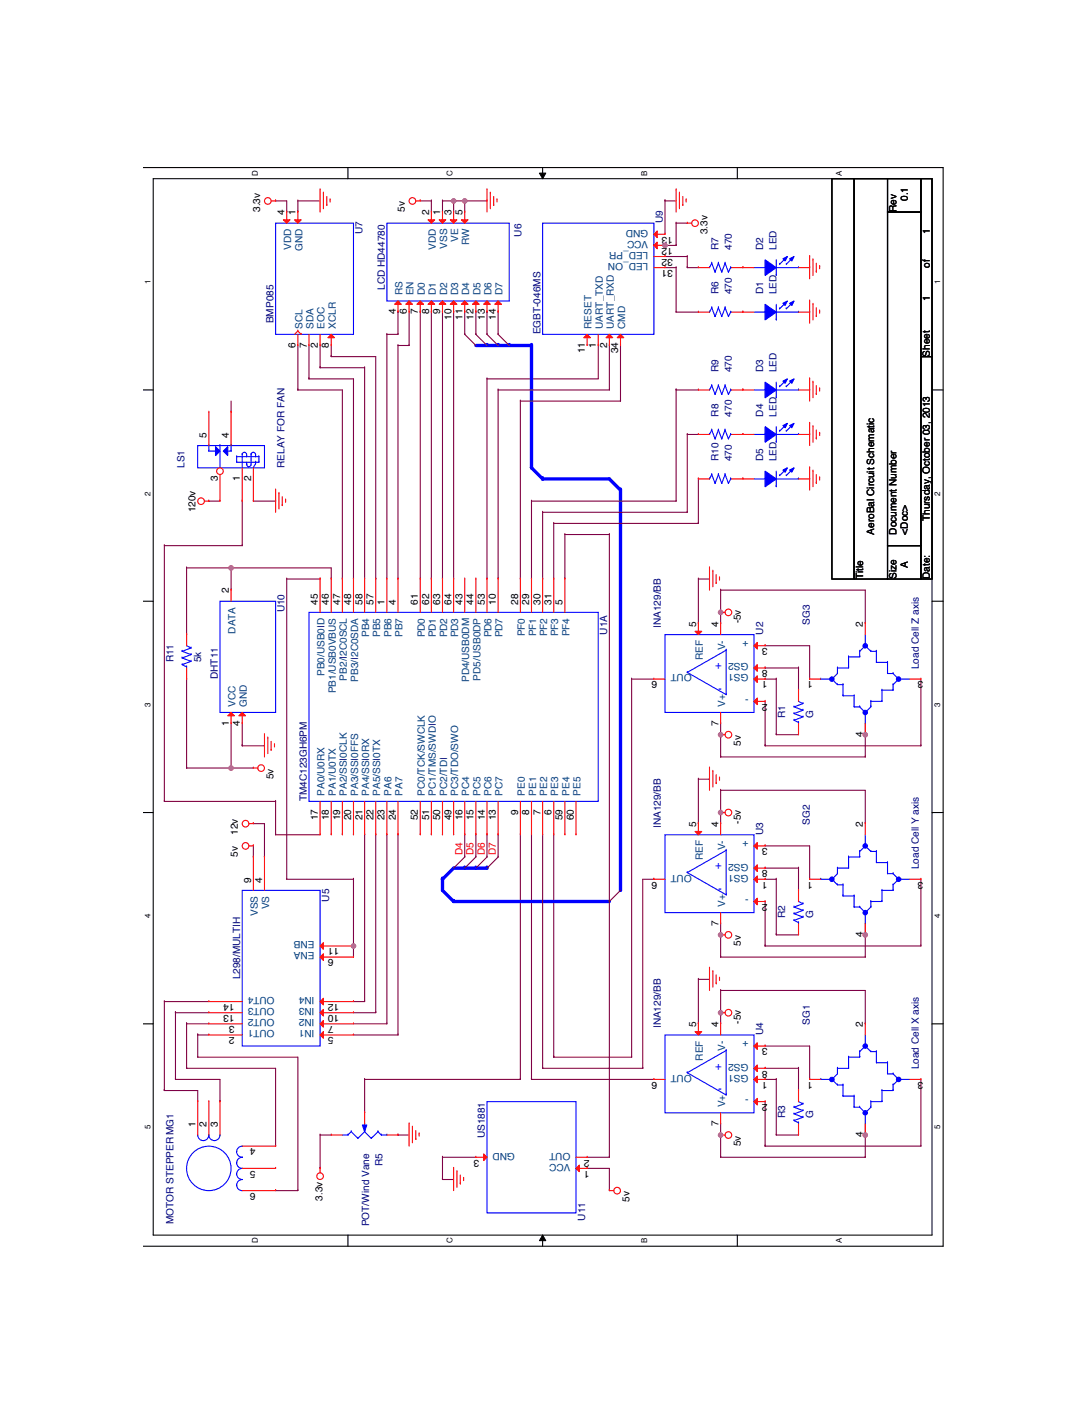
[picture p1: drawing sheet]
<svg xmlns="http://www.w3.org/2000/svg" width="216mm" height="279mm" viewBox="0 0 216 279" stroke-linecap="round" stroke-linejoin="round" font-family="sans-serif">
<defs><g id="words">
<g font-size="2.2" fill="#00f">
<text x="143.4" y="131.8" transform="rotate(-180 143.4 131.8)">+</text>
<text x="143.4" y="136.2" transform="rotate(-180 143.4 136.2)">-</text>
<text x="143.4" y="171.6" transform="rotate(-180 143.4 171.6)">+</text>
<text x="143.4" y="176" transform="rotate(-180 143.4 176)">-</text>
<text x="143.4" y="211.4" transform="rotate(-180 143.4 211.4)">+</text>
<text x="143.4" y="215.8" transform="rotate(-180 143.4 215.8)">-</text>
</g>
<g font-size="2">
<text x="180.3" y="39.9" transform="rotate(-90 180.3 39.9)">0.1</text>
<text x="51.7" y="42.1" transform="rotate(-90 51.7 42.1)">3.3v</text>
<text x="56.5" y="42.8" transform="rotate(-90 56.5 42.8)">4</text>
<text x="58.7" y="42.8" transform="rotate(-90 58.7 42.8)">1</text>
<text x="80.4" y="42.1" transform="rotate(-90 80.4 42.1)">5v</text>
<text x="85.2" y="42.8" transform="rotate(-90 85.2 42.8)">2</text>
<text x="87.4" y="42.8" transform="rotate(-90 87.4 42.8)">1</text>
<text x="89.6" y="42.8" transform="rotate(-90 89.6 42.8)">3</text>
<text x="91.9" y="42.8" transform="rotate(-90 91.9 42.8)">5</text>
<text x="133.6" y="47" transform="rotate(-180 133.6 47)">13</text>
<text x="140.5" y="46.6" transform="rotate(-90 140.5 46.6)">3.3v</text>
<text x="178.1" y="42.1" transform="rotate(-90 178.1 42.1)">Rev</text>
<text x="184.7" y="46.6" transform="rotate(-90 184.7 46.6)">1</text>
<text x="133.6" y="53.6" transform="rotate(-180 133.6 53.6)">31</text>
<text x="133.6" y="51.4" transform="rotate(-180 133.6 51.4)">32</text>
<text x="133.6" y="49.2" transform="rotate(-180 133.6 49.2)">12</text>
<text x="184.7" y="53.2" transform="rotate(-90 184.7 53.2)">of</text>
<text x="184.7" y="59.8" transform="rotate(-90 184.7 59.8)">1</text>
<text x="78.6" y="62.5" transform="rotate(-90 78.6 62.5)">4</text>
<text x="80.8" y="62.5" transform="rotate(-90 80.8 62.5)">6</text>
<text x="83" y="62.5" transform="rotate(-90 83 62.5)">7</text>
<text x="85.2" y="62.5" transform="rotate(-90 85.2 62.5)">8</text>
<text x="87.4" y="62.5" transform="rotate(-90 87.4 62.5)">9</text>
<text x="89.6" y="63.6" transform="rotate(-90 89.6 63.6)">10</text>
<text x="91.9" y="63.6" transform="rotate(-90 91.9 63.6)">11</text>
<text x="94.1" y="63.6" transform="rotate(-90 94.1 63.6)">12</text>
<text x="96.3" y="63.6" transform="rotate(-90 96.3 63.6)">13</text>
<text x="98.5" y="63.6" transform="rotate(-90 98.5 63.6)">14</text>
<text x="58.7" y="69.1" transform="rotate(-90 58.7 69.1)">6</text>
<text x="60.9" y="69.1" transform="rotate(-90 60.9 69.1)">7</text>
<text x="63.1" y="69.1" transform="rotate(-90 63.1 69.1)">2</text>
<text x="65.3" y="69.1" transform="rotate(-90 65.3 69.1)">8</text>
<text x="116.2" y="70.2" transform="rotate(-90 116.2 70.2)">11</text>
<text x="118.4" y="69.1" transform="rotate(-90 118.4 69.1)">1</text>
<text x="120.6" y="69.1" transform="rotate(-90 120.6 69.1)">2</text>
<text x="122.8" y="70.2" transform="rotate(-90 122.8 70.2)">34</text>
<text x="184.7" y="70.9" transform="rotate(-90 184.7 70.9)">Sheet</text>
<text x="41" y="87" transform="rotate(-90 41 87)">5</text>
<text x="45.4" y="87" transform="rotate(-90 45.4 87)">4</text>
<text x="43.2" y="95.6" transform="rotate(-90 43.2 95.6)">3</text>
<text x="47.7" y="95.6" transform="rotate(-90 47.7 95.6)">1</text>
<text x="49.9" y="95.6" transform="rotate(-90 49.9 95.6)">2</text>
<text x="38.9" y="101.8" transform="rotate(-90 38.9 101.8)">120v</text>
<text x="173.7" y="106.2" transform="rotate(-90 173.7 106.2)">AeroBal Circuit Schematic</text>
<text x="178.1" y="106.2" transform="rotate(-90 178.1 106.2)">Document Number</text>
<text x="180.3" y="106.2" transform="rotate(-90 180.3 106.2)">&lt;Doc&gt;</text>
<text x="184.7" y="103.6" transform="rotate(-90 184.7 103.6)">Thursday, October 03, 2013</text>
<text x="180.3" y="112.9" transform="rotate(-90 180.3 112.9)">A</text>
<text x="45.4" y="117.9" transform="rotate(-90 45.4 117.9)">2</text>
<text x="171.4" y="115.1" transform="rotate(-90 171.4 115.1)">Title</text>
<text x="178.1" y="115.1" transform="rotate(-90 178.1 115.1)">Size</text>
<text x="184.7" y="115.1" transform="rotate(-90 184.7 115.1)">Date:</text>
<text x="63.1" y="120.1" transform="rotate(-90 63.1 120.1)">45</text>
<text x="65.3" y="120.1" transform="rotate(-90 65.3 120.1)">46</text>
<text x="67.5" y="120.1" transform="rotate(-90 67.5 120.1)">47</text>
<text x="69.8" y="120.1" transform="rotate(-90 69.8 120.1)">48</text>
<text x="72" y="120.1" transform="rotate(-90 72 120.1)">58</text>
<text x="74.2" y="120.1" transform="rotate(-90 74.2 120.1)">57</text>
<text x="76.4" y="120.1" transform="rotate(-90 76.4 120.1)">1</text>
<text x="78.6" y="120.1" transform="rotate(-90 78.6 120.1)">4</text>
<text x="83" y="120.1" transform="rotate(-90 83 120.1)">61</text>
<text x="85.2" y="120.1" transform="rotate(-90 85.2 120.1)">62</text>
<text x="87.4" y="120.1" transform="rotate(-90 87.4 120.1)">63</text>
<text x="89.6" y="120.1" transform="rotate(-90 89.6 120.1)">64</text>
<text x="91.9" y="120.1" transform="rotate(-90 91.9 120.1)">43</text>
<text x="94.1" y="120.1" transform="rotate(-90 94.1 120.1)">44</text>
<text x="96.3" y="120.1" transform="rotate(-90 96.3 120.1)">53</text>
<text x="98.5" y="120.1" transform="rotate(-90 98.5 120.1)">10</text>
<text x="102.9" y="120.1" transform="rotate(-90 102.9 120.1)">28</text>
<text x="105.1" y="120.1" transform="rotate(-90 105.1 120.1)">29</text>
<text x="107.3" y="120.1" transform="rotate(-90 107.3 120.1)">30</text>
<text x="109.5" y="120.1" transform="rotate(-90 109.5 120.1)">31</text>
<text x="111.7" y="120.1" transform="rotate(-90 111.7 120.1)">5</text>
<text x="138.3" y="124.6" transform="rotate(-90 138.3 124.6)">5</text>
<text x="142.7" y="124.6" transform="rotate(-90 142.7 124.6)">4</text>
<text x="147.1" y="123.9" transform="rotate(-90 147.1 123.9)">-5v</text>
<text x="171.4" y="124.6" transform="rotate(-90 171.4 124.6)">2</text>
<text x="152.4" y="128.8" transform="rotate(-180 152.4 128.8)">3</text>
<text x="130.5" y="135.4" transform="rotate(-180 130.5 135.4)">6</text>
<text x="152.4" y="135.4" transform="rotate(-180 152.4 135.4)">1</text>
<text x="152.4" y="133.2" transform="rotate(-180 152.4 133.2)">8</text>
<text x="161.5" y="135.4" transform="rotate(-180 161.5 135.4)">1</text>
<text x="183.4" y="135.4" transform="rotate(-180 183.4 135.4)">3</text>
<text x="152.4" y="139.8" transform="rotate(-180 152.4 139.8)">2</text>
<text x="45.4" y="144.2" transform="rotate(-90 45.4 144.2)">1</text>
<text x="47.7" y="144.2" transform="rotate(-90 47.7 144.2)">4</text>
<text x="142.7" y="144.2" transform="rotate(-90 142.7 144.2)">7</text>
<text x="147.1" y="148.2" transform="rotate(-90 147.1 148.2)">5v</text>
<text x="171.4" y="146.5" transform="rotate(-90 171.4 146.5)">4</text>
<text x="54.3" y="154.8" transform="rotate(-90 54.3 154.8)">5v</text>
<text x="102.9" y="161.9" transform="rotate(-90 102.9 161.9)">9</text>
<text x="105.1" y="161.9" transform="rotate(-90 105.1 161.9)">8</text>
<text x="107.3" y="161.9" transform="rotate(-90 107.3 161.9)">7</text>
<text x="109.5" y="161.9" transform="rotate(-90 109.5 161.9)">6</text>
<text x="47.3" y="165.9" transform="rotate(-90 47.3 165.9)">12v</text>
<text x="63.1" y="163" transform="rotate(-90 63.1 163)">17</text>
<text x="65.3" y="163" transform="rotate(-90 65.3 163)">18</text>
<text x="67.5" y="163" transform="rotate(-90 67.5 163)">19</text>
<text x="69.8" y="163" transform="rotate(-90 69.8 163)">20</text>
<text x="72" y="163" transform="rotate(-90 72 163)">21</text>
<text x="74.2" y="163" transform="rotate(-90 74.2 163)">22</text>
<text x="76.4" y="163" transform="rotate(-90 76.4 163)">23</text>
<text x="78.6" y="163" transform="rotate(-90 78.6 163)">24</text>
<text x="83" y="163" transform="rotate(-90 83 163)">52</text>
<text x="85.2" y="163" transform="rotate(-90 85.2 163)">51</text>
<text x="87.4" y="163" transform="rotate(-90 87.4 163)">50</text>
<text x="89.6" y="163" transform="rotate(-90 89.6 163)">49</text>
<text x="91.9" y="163" transform="rotate(-90 91.9 163)">16</text>
<text x="94.1" y="163" transform="rotate(-90 94.1 163)">15</text>
<text x="96.3" y="163" transform="rotate(-90 96.3 163)">14</text>
<text x="98.5" y="163" transform="rotate(-90 98.5 163)">13</text>
<text x="111.7" y="163" transform="rotate(-90 111.7 163)">59</text>
<text x="114" y="163" transform="rotate(-90 114 163)">60</text>
<text x="138.3" y="164.3" transform="rotate(-90 138.3 164.3)">5</text>
<text x="142.7" y="164.3" transform="rotate(-90 142.7 164.3)">4</text>
<text x="147.1" y="163.7" transform="rotate(-90 147.1 163.7)">-5v</text>
<text x="171.4" y="164.3" transform="rotate(-90 171.4 164.3)">2</text>
<text x="47.3" y="170.3" transform="rotate(-90 47.3 170.3)">5v</text>
<text x="152.4" y="173" transform="rotate(-180 152.4 173)">8</text>
<text x="152.4" y="168.5" transform="rotate(-180 152.4 168.5)">3</text>
<text x="49.9" y="175.4" transform="rotate(-90 49.9 175.4)">9</text>
<text x="52.1" y="175.4" transform="rotate(-90 52.1 175.4)">4</text>
<text x="130.5" y="175.2" transform="rotate(-180 130.5 175.2)">6</text>
<text x="152.4" y="175.2" transform="rotate(-180 152.4 175.2)">1</text>
<text x="152.4" y="179.6" transform="rotate(-180 152.4 179.6)">2</text>
<text x="161.5" y="175.2" transform="rotate(-180 161.5 175.2)">1</text>
<text x="183.4" y="175.2" transform="rotate(-180 183.4 175.2)">3</text>
<text x="142.7" y="184" transform="rotate(-90 142.7 184)">7</text>
<text x="66.2" y="190.6" transform="rotate(-180 66.2 190.6)">6</text>
<text x="67.4" y="188.4" transform="rotate(-180 67.4 188.4)">11</text>
<text x="147.1" y="188" transform="rotate(-90 147.1 188)">5v</text>
<text x="171.4" y="186.2" transform="rotate(-90 171.4 186.2)">4</text>
<text x="46.6" y="203.9" transform="rotate(-180 46.6 203.9)">3</text>
<text x="46.6" y="201.7" transform="rotate(-180 46.6 201.7)">13</text>
<text x="46.6" y="199.5" transform="rotate(-180 46.6 199.5)">14</text>
<text x="66.2" y="203.9" transform="rotate(-180 66.2 203.9)">7</text>
<text x="67.4" y="201.7" transform="rotate(-180 67.4 201.7)">10</text>
<text x="67.4" y="199.5" transform="rotate(-180 67.4 199.5)">12</text>
<text x="147.1" y="203.5" transform="rotate(-90 147.1 203.5)">-5v</text>
<text x="46.6" y="206.1" transform="rotate(-180 46.6 206.1)">2</text>
<text x="66.2" y="206.1" transform="rotate(-180 66.2 206.1)">5</text>
<text x="138.3" y="204.1" transform="rotate(-90 138.3 204.1)">5</text>
<text x="142.7" y="204.1" transform="rotate(-90 142.7 204.1)">4</text>
<text x="152.4" y="208.3" transform="rotate(-180 152.4 208.3)">3</text>
<text x="171.4" y="204.1" transform="rotate(-90 171.4 204.1)">2</text>
<text x="130.5" y="215" transform="rotate(-180 130.5 215)">6</text>
<text x="152.4" y="215" transform="rotate(-180 152.4 215)">1</text>
<text x="152.4" y="212.7" transform="rotate(-180 152.4 212.7)">8</text>
<text x="161.5" y="215" transform="rotate(-180 161.5 215)">1</text>
<text x="183.4" y="215" transform="rotate(-180 183.4 215)">3</text>
<text x="152.4" y="219.4" transform="rotate(-180 152.4 219.4)">2</text>
<text x="38.8" y="224" transform="rotate(-90 38.8 224)">1</text>
<text x="41" y="224" transform="rotate(-90 41 224)">2</text>
<text x="43.2" y="224" transform="rotate(-90 43.2 224)">3</text>
<text x="142.7" y="223.8" transform="rotate(-90 142.7 223.8)">7</text>
<text x="147.1" y="227.8" transform="rotate(-90 147.1 227.8)">5v</text>
<text x="171.4" y="226" transform="rotate(-90 171.4 226)">4</text>
<text x="50.8" y="228.2" transform="rotate(-180 50.8 228.2)">4</text>
<text x="50.8" y="232.6" transform="rotate(-180 50.8 232.6)">5</text>
<text x="95.2" y="230.4" transform="rotate(-180 95.2 230.4)">3</text>
<text x="117.1" y="232.6" transform="rotate(-180 117.1 232.6)">1</text>
<text x="117.1" y="230.4" transform="rotate(-180 117.1 230.4)">2</text>
<text x="50.8" y="237.1" transform="rotate(-180 50.8 237.1)">6</text>
<text x="64" y="238.6" transform="rotate(-90 64 238.6)">3.3v</text>
<text x="125" y="238.8" transform="rotate(-90 125 238.8)">5v</text>
</g>
<g font-size="2" fill="#000080">
<text x="72" y="46.6" transform="rotate(-90 72 46.6)">U7</text>
<text x="103.6" y="47" transform="rotate(-90 103.6 47)">U6</text>
<text x="131.7" y="44.3" transform="rotate(-90 131.7 44.3)">U9</text>
<text x="142.7" y="49.7" transform="rotate(-90 142.7 49.7)">R7</text>
<text x="145.4" y="49.7" transform="rotate(-90 145.4 49.7)">470</text>
<text x="151.6" y="49.7" transform="rotate(-90 151.6 49.7)">D2</text>
<text x="154.2" y="49.7" transform="rotate(-90 154.2 49.7)">LED</text>
<text x="76.4" y="57.6" transform="rotate(-90 76.4 57.6)">LCD HD44780</text>
<text x="142.7" y="58.5" transform="rotate(-90 142.7 58.5)">R6</text>
<text x="145.4" y="58.5" transform="rotate(-90 145.4 58.5)">470</text>
<text x="151.6" y="58.5" transform="rotate(-90 151.6 58.5)">D1</text>
<text x="154.2" y="58.5" transform="rotate(-90 154.2 58.5)">LED</text>
<text x="54.3" y="64.2" transform="rotate(-90 54.3 64.2)">BMP085</text>
<text x="107.4" y="66.4" transform="rotate(-90 107.4 66.4)">EGBT-046MS</text>
<text x="142.7" y="74" transform="rotate(-90 142.7 74)">R9</text>
<text x="145.4" y="74" transform="rotate(-90 145.4 74)">470</text>
<text x="151.6" y="74" transform="rotate(-90 151.6 74)">D3</text>
<text x="154.2" y="74" transform="rotate(-90 154.2 74)">LED</text>
<text x="142.7" y="82.8" transform="rotate(-90 142.7 82.8)">R8</text>
<text x="145.4" y="82.8" transform="rotate(-90 145.4 82.8)">470</text>
<text x="151.6" y="82.8" transform="rotate(-90 151.6 82.8)">D4</text>
<text x="154.2" y="82.8" transform="rotate(-90 154.2 82.8)">LED</text>
<text x="36.6" y="93" transform="rotate(-90 36.6 93)">LS1</text>
<text x="56.5" y="93" transform="rotate(-90 56.5 93)">RELAY FOR FAN</text>
<text x="142.7" y="91.6" transform="rotate(-90 142.7 91.6)">R10</text>
<text x="145.4" y="91.6" transform="rotate(-90 145.4 91.6)">470</text>
<text x="151.6" y="91.6" transform="rotate(-90 151.6 91.6)">D5</text>
<text x="154.2" y="91.6" transform="rotate(-90 154.2 91.6)">LED</text>
<text x="56.5" y="121.7" transform="rotate(-90 56.5 121.7)">U10</text>
<text x="131.2" y="124.8" transform="rotate(-90 131.2 124.8)">INA129/BB</text>
<text x="160.8" y="124.1" transform="rotate(-90 160.8 124.1)">SG3</text>
<text x="34.4" y="131.6" transform="rotate(-90 34.4 131.6)">R11</text>
<text x="40" y="131.6" transform="rotate(-90 40 131.6)">5k</text>
<text x="120.6" y="126.1" transform="rotate(-90 120.6 126.1)">U1A</text>
<text x="151.6" y="126.1" transform="rotate(-90 151.6 126.1)">U2</text>
<text x="43.3" y="135" transform="rotate(-90 43.3 135)">DHT11</text>
<text x="182.5" y="133" transform="rotate(-90 182.5 133)">Load Cell Z axis</text>
<text x="156" y="142.7" transform="rotate(-90 156 142.7)">R1</text>
<text x="161.5" y="142.7" transform="rotate(-90 161.5 142.7)">G</text>
<text x="61" y="159.3" transform="rotate(-90 61 159.3)">TM4C123GH6PM</text>
<text x="131.2" y="164.6" transform="rotate(-90 131.2 164.6)">INA129/BB</text>
<text x="151.6" y="165.9" transform="rotate(-90 151.6 165.9)">U3</text>
<text x="160.8" y="163.9" transform="rotate(-90 160.8 163.9)">SG2</text>
<text x="182.5" y="172.7" transform="rotate(-90 182.5 172.7)">Load Cell Y axis</text>
<text x="65.4" y="179.1" transform="rotate(-90 65.4 179.1)">U5</text>
<text x="156" y="182.5" transform="rotate(-90 156 182.5)">R2</text>
<text x="161.5" y="182.5" transform="rotate(-90 161.5 182.5)">G</text>
<text x="47.7" y="194.6" transform="rotate(-90 47.7 194.6)">L298/MULTIH</text>
<text x="160.8" y="203.7" transform="rotate(-90 160.8 203.7)">SG1</text>
<text x="131.2" y="204.3" transform="rotate(-90 131.2 204.3)">INA129/BB</text>
<text x="151.6" y="205.7" transform="rotate(-90 151.6 205.7)">U4</text>
<text x="182.5" y="212.5" transform="rotate(-90 182.5 212.5)">Load Cell X axis</text>
<text x="96.3" y="226.2" transform="rotate(-90 96.3 226.2)">US1881</text>
<text x="156" y="222.2" transform="rotate(-90 156 222.2)">R3</text>
<text x="161.5" y="222.2" transform="rotate(-90 161.5 222.2)">G</text>
<text x="76" y="231.7" transform="rotate(-90 76 231.7)">R5</text>
<text x="34.4" y="243.2" transform="rotate(-90 34.4 243.2)">MOTOR STEPPER MG1</text>
<text x="73.3" y="243.7" transform="rotate(-90 73.3 243.7)">POT/Wind Vane</text>
<text x="116.2" y="242.6" transform="rotate(-90 116.2 242.6)">U11</text>
</g>
<g font-size="2" fill="#004080">
<text x="128.8" y="47.8" transform="rotate(-180 128.8 47.8)">VCC</text>
<text x="128.8" y="45.6" transform="rotate(-180 128.8 45.6)">GND</text>
<text x="57.9" y="49.7" transform="rotate(-90 57.9 49.7)">VDD</text>
<text x="60.1" y="49.9" transform="rotate(-90 60.1 49.9)">GND</text>
<text x="86.6" y="49.7" transform="rotate(-90 86.6 49.7)">VDD</text>
<text x="88.8" y="49.5" transform="rotate(-90 88.8 49.5)">VSS</text>
<text x="91" y="48.1" transform="rotate(-90 91 48.1)">VE</text>
<text x="93.2" y="48.8" transform="rotate(-90 93.2 48.8)">RW</text>
<text x="128.8" y="52.3" transform="rotate(-180 128.8 52.3)">LED_ON</text>
<text x="128.8" y="50.1" transform="rotate(-180 128.8 50.1)">LED_PR</text>
<text x="79.9" y="58.7" transform="rotate(-90 79.9 58.7)">RS</text>
<text x="82.2" y="58.7" transform="rotate(-90 82.2 58.7)">EN</text>
<text x="84.4" y="58.7" transform="rotate(-90 84.4 58.7)">D0</text>
<text x="86.6" y="58.7" transform="rotate(-90 86.6 58.7)">D1</text>
<text x="88.8" y="58.7" transform="rotate(-90 88.8 58.7)">D2</text>
<text x="91" y="58.7" transform="rotate(-90 91 58.7)">D3</text>
<text x="93.2" y="58.7" transform="rotate(-90 93.2 58.7)">D4</text>
<text x="95.4" y="58.7" transform="rotate(-90 95.4 58.7)">D5</text>
<text x="97.6" y="58.7" transform="rotate(-90 97.6 58.7)">D6</text>
<text x="99.8" y="58.7" transform="rotate(-90 99.8 58.7)">D7</text>
<text x="60.1" y="65.3" transform="rotate(-90 60.1 65.3)">SCL</text>
<text x="62.3" y="65.3" transform="rotate(-90 62.3 65.3)">SDA</text>
<text x="64.5" y="65.3" transform="rotate(-90 64.5 65.3)">EOC</text>
<text x="66.7" y="65.3" transform="rotate(-90 66.7 65.3)">XCLR</text>
<text x="117.5" y="65.3" transform="rotate(-90 117.5 65.3)">RESET</text>
<text x="119.7" y="65.3" transform="rotate(-90 119.7 65.3)">UART_TXD</text>
<text x="121.9" y="65.3" transform="rotate(-90 121.9 65.3)">UART_RXD</text>
<text x="124.1" y="65.3" transform="rotate(-90 124.1 65.3)">CMD</text>
<text x="46.8" y="125.9" transform="rotate(-90 46.8 125.9)">DATA</text>
<text x="73.3" y="126.6" transform="rotate(-90 73.3 126.6)">PB4</text>
<text x="75.5" y="126.6" transform="rotate(-90 75.5 126.6)">PB5</text>
<text x="77.7" y="126.6" transform="rotate(-90 77.7 126.6)">PB6</text>
<text x="79.9" y="126.6" transform="rotate(-90 79.9 126.6)">PB7</text>
<text x="84.4" y="126.7" transform="rotate(-90 84.4 126.7)">PD0</text>
<text x="86.6" y="126.7" transform="rotate(-90 86.6 126.7)">PD1</text>
<text x="88.8" y="126.7" transform="rotate(-90 88.8 126.7)">PD2</text>
<text x="91" y="126.7" transform="rotate(-90 91 126.7)">PD3</text>
<text x="97.6" y="126.7" transform="rotate(-90 97.6 126.7)">PD6</text>
<text x="99.8" y="126.7" transform="rotate(-90 99.8 126.7)">PD7</text>
<text x="104.3" y="126.5" transform="rotate(-90 104.3 126.5)">PF0</text>
<text x="106.5" y="126.5" transform="rotate(-90 106.5 126.5)">PF1</text>
<text x="108.7" y="126.5" transform="rotate(-90 108.7 126.5)">PF2</text>
<text x="110.9" y="126.5" transform="rotate(-90 110.9 126.5)">PF3</text>
<text x="113.1" y="126.5" transform="rotate(-90 113.1 126.5)">PF4</text>
<text x="139.6" y="131.2" transform="rotate(-90 139.6 131.2)">REF</text>
<text x="144" y="129.2" transform="rotate(-90 144 129.2)">V-</text>
<text x="148.7" y="131.8" transform="rotate(-180 148.7 131.8)">GS2</text>
<text x="148.7" y="127.4" transform="rotate(-180 148.7 127.4)">+</text>
<text x="64.5" y="134.3" transform="rotate(-90 64.5 134.3)">PB0/USB0ID</text>
<text x="66.7" y="137.8" transform="rotate(-90 66.7 137.8)">PB1/USB0VBUS</text>
<text x="68.9" y="135.2" transform="rotate(-90 68.9 135.2)">PB2/I2C0SCL</text>
<text x="71.1" y="135.5" transform="rotate(-90 71.1 135.5)">PB3/I2C0SDA</text>
<text x="93.2" y="135.6" transform="rotate(-90 93.2 135.6)">PD4/USB0DM</text>
<text x="95.4" y="135.2" transform="rotate(-90 95.4 135.2)">PD5/USB0DP</text>
<text x="137.4" y="134" transform="rotate(-180 137.4 134)">OUT</text>
<text x="148.7" y="134" transform="rotate(-180 148.7 134)">GS1</text>
<text x="46.8" y="140.5" transform="rotate(-90 46.8 140.5)">VCC</text>
<text x="49" y="140.5" transform="rotate(-90 49 140.5)">GND</text>
<text x="144" y="140.5" transform="rotate(-90 144 140.5)">V+</text>
<text x="148.7" y="138.4" transform="rotate(-180 148.7 138.4)">-</text>
<text x="64.5" y="158.2" transform="rotate(-90 64.5 158.2)">PA0/U0RX</text>
<text x="66.7" y="158.2" transform="rotate(-90 66.7 158.2)">PA1/U0TX</text>
<text x="68.9" y="158.2" transform="rotate(-90 68.9 158.2)">PA2/SSI0CLK</text>
<text x="71.1" y="158.2" transform="rotate(-90 71.1 158.2)">PA3/SSI0FFS</text>
<text x="73.3" y="158.2" transform="rotate(-90 73.3 158.2)">PA4/SSI0RX</text>
<text x="75.5" y="158.2" transform="rotate(-90 75.5 158.2)">PA5/SSI0TX</text>
<text x="77.7" y="158.2" transform="rotate(-90 77.7 158.2)">PA6</text>
<text x="79.9" y="158.2" transform="rotate(-90 79.9 158.2)">PA7</text>
<text x="84.4" y="158.2" transform="rotate(-90 84.4 158.2)">PC0/TCK/SWCLK</text>
<text x="86.6" y="158.2" transform="rotate(-90 86.6 158.2)">PC1/TMS/SWDIO</text>
<text x="88.8" y="158.2" transform="rotate(-90 88.8 158.2)">PC2/TDI</text>
<text x="91" y="158.2" transform="rotate(-90 91 158.2)">PC3/TDO/SWO</text>
<text x="93.2" y="158.2" transform="rotate(-90 93.2 158.2)">PC4</text>
<text x="95.4" y="158.2" transform="rotate(-90 95.4 158.2)">PC5</text>
<text x="97.6" y="158.2" transform="rotate(-90 97.6 158.2)">PC6</text>
<text x="99.8" y="158.2" transform="rotate(-90 99.8 158.2)">PC7</text>
<text x="104.3" y="158.2" transform="rotate(-90 104.3 158.2)">PE0</text>
<text x="106.5" y="158.2" transform="rotate(-90 106.5 158.2)">PE1</text>
<text x="108.7" y="158.2" transform="rotate(-90 108.7 158.2)">PE2</text>
<text x="110.9" y="158.2" transform="rotate(-90 110.9 158.2)">PE3</text>
<text x="113.1" y="158.2" transform="rotate(-90 113.1 158.2)">PE4</text>
<text x="115.3" y="158.2" transform="rotate(-90 115.3 158.2)">PE5</text>
<text x="148.7" y="167.2" transform="rotate(-180 148.7 167.2)">+</text>
<text x="137.4" y="173.8" transform="rotate(-180 137.4 173.8)">OUT</text>
<text x="139.6" y="171" transform="rotate(-90 139.6 171)">REF</text>
<text x="144" y="169" transform="rotate(-90 144 169)">V-</text>
<text x="148.7" y="173.8" transform="rotate(-180 148.7 173.8)">GS1</text>
<text x="148.7" y="171.6" transform="rotate(-180 148.7 171.6)">GS2</text>
<text x="148.7" y="178.2" transform="rotate(-180 148.7 178.2)">-</text>
<text x="51.2" y="182" transform="rotate(-90 51.2 182)">VSS</text>
<text x="53.4" y="180.7" transform="rotate(-90 53.4 180.7)">VS</text>
<text x="144" y="180.3" transform="rotate(-90 144 180.3)">V+</text>
<text x="62.5" y="189.3" transform="rotate(-180 62.5 189.3)">ENA</text>
<text x="62.5" y="187.1" transform="rotate(-180 62.5 187.1)">ENB</text>
<text x="54.5" y="202.5" transform="rotate(-180 54.5 202.5)">OUT2</text>
<text x="54.5" y="200.3" transform="rotate(-180 54.5 200.3)">OUT3</text>
<text x="54.5" y="198.1" transform="rotate(-180 54.5 198.1)">OUT4</text>
<text x="62.5" y="202.5" transform="rotate(-180 62.5 202.5)">IN2</text>
<text x="62.5" y="200.3" transform="rotate(-180 62.5 200.3)">IN3</text>
<text x="62.5" y="198.1" transform="rotate(-180 62.5 198.1)">IN4</text>
<text x="54.5" y="204.7" transform="rotate(-180 54.5 204.7)">OUT1</text>
<text x="62.5" y="204.7" transform="rotate(-180 62.5 204.7)">IN1</text>
<text x="144" y="208.8" transform="rotate(-90 144 208.8)">V-</text>
<text x="148.7" y="207" transform="rotate(-180 148.7 207)">+</text>
<text x="137.4" y="213.6" transform="rotate(-180 137.4 213.6)">OUT</text>
<text x="139.6" y="210.8" transform="rotate(-90 139.6 210.8)">REF</text>
<text x="148.7" y="213.6" transform="rotate(-180 148.7 213.6)">GS1</text>
<text x="148.7" y="211.4" transform="rotate(-180 148.7 211.4)">GS2</text>
<text x="144" y="220" transform="rotate(-90 144 220)">V+</text>
<text x="148.7" y="218" transform="rotate(-180 148.7 218)">-</text>
<text x="102.3" y="229.1" transform="rotate(-180 102.3 229.1)">GND</text>
<text x="113.3" y="231.3" transform="rotate(-180 113.3 231.3)">VCC</text>
<text x="113.3" y="229.1" transform="rotate(-180 113.3 229.1)">OUT</text>
</g>
<g font-size="2" fill="#f00">
<text x="91.9" y="169.9" transform="rotate(-90 91.9 169.9)">D4</text>
<text x="94.1" y="169.9" transform="rotate(-90 94.1 169.9)">D5</text>
<text x="96.3" y="169.9" transform="rotate(-90 96.3 169.9)">D6</text>
<text x="98.5" y="169.9" transform="rotate(-90 98.5 169.9)">D7</text>
</g>
<g font-size="1.6">
<text x="51.2" y="35" transform="rotate(-90 51.2 35)">D</text>
<text x="89.9" y="35" transform="rotate(-90 89.9 35)">C</text>
<text x="128.5" y="35" transform="rotate(-90 128.5 35)">B</text>
<text x="167.2" y="35" transform="rotate(-90 167.2 35)">A</text>
<text x="29.9" y="56.5" transform="rotate(-90 29.9 56.5)">1</text>
<text x="186.8" y="56.5" transform="rotate(-90 186.8 56.5)">1</text>
<text x="29.9" y="98.5" transform="rotate(-90 29.9 98.5)">2</text>
<text x="186.8" y="98.5" transform="rotate(-90 186.8 98.5)">2</text>
<text x="29.9" y="140.5" transform="rotate(-90 29.9 140.5)">3</text>
<text x="186.8" y="140.5" transform="rotate(-90 186.8 140.5)">3</text>
<text x="29.9" y="182.5" transform="rotate(-90 29.9 182.5)">4</text>
<text x="186.8" y="182.5" transform="rotate(-90 186.8 182.5)">4</text>
<text x="29.9" y="224.4" transform="rotate(-90 29.9 224.4)">5</text>
<text x="186.8" y="224.4" transform="rotate(-90 186.8 224.4)">5</text>
<text x="51.2" y="247.1" transform="rotate(-90 51.2 247.1)">D</text>
<text x="89.9" y="247.1" transform="rotate(-90 89.9 247.1)">C</text>
<text x="128.5" y="247.1" transform="rotate(-90 128.5 247.1)">B</text>
<text x="167.2" y="247.1" transform="rotate(-90 167.2 247.1)">A</text>
</g>
</g></defs>
<path d="M28.5 33.3h158.8v214.3h-158.8M30.4 35.5h154.7v209.9h-154.7z" fill="none" stroke="#000" stroke-width=".22"/>
<g fill="#fff">
<path d="M28.5 223.6h1.7v.8h-1.7z"/>
<path d="M185.3 223.6h1.8v.8h-1.8z"/>
</g>
<path d="M28.5 203.5h1.9M185.1 203.5h2.2" fill="none" stroke="#000" stroke-width=".22"/>
<g fill="#fff">
<path d="M28.5 181.6h1.7v.9h-1.7z"/>
<path d="M185.3 181.6h1.8v.9h-1.8z"/>
</g>
<path d="M28.5 161.5h1.9M185.1 161.5h2.2" fill="none" stroke="#000" stroke-width=".22"/>
<g fill="#fff">
<path d="M28.5 139.6h1.7v.9h-1.7z"/>
<path d="M185.3 139.6h1.8v.9h-1.8z"/>
</g>
<path d="M28.5 119.5h1.9M185.1 119.5h2.2" fill="none" stroke="#000" stroke-width=".22"/>
<g fill="#fff">
<path d="M28.5 97.6h1.7v.9h-1.7z"/>
<path d="M185.3 97.6h1.8v.9h-1.8z"/>
</g>
<path d="M28.5 77.5h1.9M185.1 77.5h2.2" fill="none" stroke="#000" stroke-width=".22"/>
<g fill="#fff">
<path d="M28.5 55.6h1.7v.9h-1.7z"/>
<path d="M185.3 55.6h1.8v.9h-1.8z"/>
<path d="M49.8 246h1.7v1.1h-1.7z"/>
<path d="M49.8 33.8h1.7v1.2h-1.7z"/>
<path d="M88.4 246h1.8v1.1h-1.8z"/>
<path d="M88.4 33.8h1.8v1.2h-1.8z"/>
</g>
<path d="M69.1 33.3v2.2M69.1 245.4v2.2" fill="none" stroke="#000" stroke-width=".22"/>
<g fill="#fff">
<path d="M127.1 246h1.8v1.1h-1.8z"/>
<path d="M127.1 33.9h1.8v1.1h-1.8z"/>
</g>
<path d="M107.8 33.3v2.2M107.8 245.4v2.2" fill="none" stroke="#000" stroke-width=".22"/>
<path d="M107.1 34.4h1.3l-.6 1.1zM107.8 245.4l.6 1.1h-1.3z" fill="#000"/>
<path d="M107.1 34.4h1.3l-.6 1.1zM107.8 245.4l.6 1.1h-1.3z" fill="none" stroke="#000" stroke-width=".2"/>
<g fill="#fff">
<path d="M165.8 246h1.7v1.1h-1.7z"/>
<path d="M165.8 33.9h1.7v1.1h-1.7z"/>
</g>
<path d="M146.4 33.3v2.2M146.4 245.4v2.2" fill="none" stroke="#000" stroke-width=".22"/>
<path d="M138.7 115.1v8.8M125.5 135h.1M125.5 135v75.1M125.5 135h4.4M138.7 123.9h.1M171.9 146h.1M171.9 143.8v2.2M110 165.9v44.2M110 210.1h.1M110 210.1h15.5M125.5 210.1h.1" fill="none" stroke="#800040" stroke-width=".22"/>
<circle cx="171.9" cy="146" r=".44" fill="#f0f"/>
<circle cx="171.9" cy="146" r=".44" fill="none" stroke="#f0f" stroke-width=".22"/>
<path d="M143.1 150.4h.1M143.1 146h.1M143.1 150.4h28.8M143.1 143.8v2.2" fill="none" stroke="#800040" stroke-width=".22"/>
<circle cx="143.1" cy="146" r=".44" fill="#f0f"/>
<circle cx="143.1" cy="146" r=".44" fill="none" stroke="#f0f" stroke-width=".22"/>
<path d="M138.7 115.1h.1M138.7 115.1h2.2M143.1 117.3v4.4M143.1 121.7h.1M171.9 150.4h.1M171.9 146v4.4" fill="none" stroke="#800040" stroke-width=".22"/>
<circle cx="143.1" cy="121.7" r=".44" fill="#f0f"/>
<circle cx="143.1" cy="121.7" r=".44" fill="none" stroke="#f0f" stroke-width=".22"/>
<g fill="none" stroke="#800040" stroke-width=".22">
<path d="M143.1 117.3h.1M143.1 117.3h28.8v6.6M152 128.3h.1M152 128.3h8.8v6.7M152 139.4v8.8M160.8 135h.1M171.9 123.9h.1M182.9 135v13.2M138.7 154.8v8.9M152 148.2h.1M152 148.2h30.9M182.9 148.2h.1"/>
<path d="M138.7 163.7h.1M171.9 185.8h.1M171.9 183.6v2.2M107.8 212.3h.1M107.8 212.3h19.9"/>
</g>
<circle cx="171.9" cy="185.8" r=".44" fill="#f0f"/>
<circle cx="171.9" cy="185.8" r=".44" fill="none" stroke="#f0f" stroke-width=".22"/>
<path d="M143.1 190.2h.1M143.1 185.8h.1M143.1 190.2h28.8M143.1 183.6v2.2" fill="none" stroke="#800040" stroke-width=".22"/>
<circle cx="143.1" cy="185.8" r=".44" fill="#f0f"/>
<circle cx="143.1" cy="185.8" r=".44" fill="none" stroke="#f0f" stroke-width=".22"/>
<path d="M138.7 154.8h.1M138.7 154.8h2.2M143.1 157v4.5M143.1 161.5h.1M171.9 190.2h.1M171.9 185.8v4.4" fill="none" stroke="#800040" stroke-width=".22"/>
<circle cx="143.1" cy="161.5" r=".44" fill="#f0f"/>
<circle cx="143.1" cy="161.5" r=".44" fill="none" stroke="#f0f" stroke-width=".22"/>
<g fill="none" stroke="#800040" stroke-width=".22">
<path d="M143.1 157h.1M143.1 157h28.8v6.7M152 168.1h.1M152 168.1h8.8v6.6M152 179.1v8.9M160.8 174.7h.1M171.9 163.7h.1M182.9 174.7v13.3M138.7 194.6v8.9M152 188h.1M152 188h30.9M182.9 188h.1"/>
<path d="M105.6 214.5h.1M105.6 214.5h24.3M138.7 203.5h.1M171.9 225.6h.1M171.9 223.3v2.3"/>
</g>
<circle cx="171.9" cy="225.6" r=".44" fill="#f0f"/>
<circle cx="171.9" cy="225.6" r=".44" fill="none" stroke="#f0f" stroke-width=".22"/>
<path d="M143.1 230h.1M143.1 225.6h.1M143.1 230h28.8M143.1 223.3v2.3" fill="none" stroke="#800040" stroke-width=".22"/>
<circle cx="143.1" cy="225.6" r=".44" fill="#f0f"/>
<circle cx="143.1" cy="225.6" r=".44" fill="none" stroke="#f0f" stroke-width=".22"/>
<path d="M138.7 194.6h.1M138.7 194.6h2.2M143.1 196.8v4.4M143.1 201.2h.1M171.9 230h.1M171.9 225.6v4.4" fill="none" stroke="#800040" stroke-width=".22"/>
<circle cx="143.1" cy="201.2" r=".44" fill="#f0f"/>
<circle cx="143.1" cy="201.2" r=".44" fill="none" stroke="#f0f" stroke-width=".22"/>
<g fill="none" stroke="#800040" stroke-width=".22">
<path d="M59.2 77.5h.1M59.2 68.7v8.8M59.2 77.5h8.8v37.6M61.4 75.3h.1M61.4 75.3h8.8v39.8M61.4 68.7v6.6M63.6 73.1h.1M63.6 68.7v4.4M63.6 73.1h8.8M65.8 70.9h.1M65.8 70.9h8.8v44.2M65.8 68.7v2.2"/>
<path d="M72.4 73.1h.1M72.4 73.1v42M76.8 66.4h.1M76.8 66.4v48.7M76.8 66.4h2.2M79 66.4h.1M79 62h.1M79 68.7h.1M79 62v4.4M79 68.7v46.4M79 68.7h2.3M81.3 68.7h.1"/>
<path d="M81.3 62v6.7M83.5 62h.1M83.5 62v53.1M85.7 62v53.1M87.9 62h.1M87.9 62v53.1M90.1 62h.1M90.1 62v53.1M92.3 62h.1M92.3 62v4.4M94.5 62h.1M94.5 62v4.4"/>
<path d="M96.7 75.3h.1M96.7 62h.1M96.7 75.3h22.1M96.7 62v4.4M98.9 62h.1M98.9 62v4.4M68 115.1h.1M70.2 115.1h.1M74.6 115.1h.1M79 115.1h.1M85.7 115.1h.1M143.1 123.9h.1"/>
<path d="M143.1 121.7v2.2M152 132.7h.1M152 135h.1M152 132.7h6.6M152 135h2.2M154.2 135h.1M154.2 135v11M158.6 132.7h.1M158.6 132.7v4.5M143.1 150.4h.1M143.1 146v4.4M154.2 146h.1"/>
<path d="M154.2 146h4.4M105.6 165.9v48.6M143.1 163.7h.1M143.1 161.5v2.2M152 172.5h.1M152 174.7h.1M152 172.5h6.6M152 174.7h2.2M154.2 174.7h.1M154.2 174.7v11.1M158.6 172.5h.1M158.6 172.5v4.4"/>
<path d="M143.1 196.8h.1M143.1 190.2h.1M143.1 196.8h28.8v6.7M143.1 185.8v4.4M154.2 185.8h.1M154.2 185.8h4.4M39.3 218.9h.1M39.3 210.1h.1M39.3 216.7v2.2M39.3 210.1h19.9v26.5M54.7 212.3v15.5M105.6 214.5h.1"/>
<path d="M143.1 203.5h.1M143.1 201.2v2.3M152 207.9h.1M152 212.3h.1M152 214.5h.1M152 207.9h8.8v6.6M152 218.9v8.9M152 212.3h6.6M152 214.5h2.2M154.2 214.5h.1M154.2 214.5v11.1M158.6 212.3h.1"/>
<path d="M158.6 212.3v4.4M160.8 214.5h.1M171.9 203.5h.1M182.9 214.5v13.3M54.7 227.8h.1M54.7 236.6h.1M54.7 236.6h4.5M59.2 236.6h.1M143.1 230h.1M143.1 225.6v4.4M152 227.8h.1M152 227.8h30.9"/>
<path d="M154.2 225.6h.1M154.2 225.6h4.4M182.9 227.8h.1"/>
</g>
<path d="M94.5 68.7h2.2" fill="none" stroke="#00f" stroke-width=".66"/>
<circle cx="96.7" cy="68.7" r=".33" fill="#00f"/>
<path d="M98.9 68.7h2.2" fill="none" stroke="#00f" stroke-width=".66"/>
<circle cx="101.1" cy="68.7" r=".33" fill="#00f"/>
<path d="M96.7 68.7h2.2" fill="none" stroke="#00f" stroke-width=".66"/>
<circle cx="98.9" cy="68.7" r=".33" fill="#00f"/>
<path d="M101.1 68.7h4.5" fill="none" stroke="#00f" stroke-width=".66"/>
<circle cx="105.6" cy="68.7" r=".33" fill="#00f"/>
<path d="M105.6 68.7v24.3" fill="none" stroke="#00f" stroke-width=".66"/>
<circle cx="105.6" cy="93" r=".33" fill="#00f"/>
<path d="M107.8 95.2h13.2" fill="none" stroke="#00f" stroke-width=".66"/>
<circle cx="107.8" cy="95.2" r=".33" fill="#00f"/>
<path d="M123.2 97.4v79.5" fill="none" stroke="#00f" stroke-width=".66"/>
<circle cx="123.2" cy="176.9" r=".33" fill="#00f"/>
<g fill="none" stroke="#800040" stroke-width=".22">
<path d="M72.4 165.9h.1M72.4 165.9v33.1M74.6 165.9h.1M74.6 165.9v35.3M76.8 165.9h.1M76.8 165.9v37.6M79 165.9h.1M79 165.9v39.8M32.6 199h.1M32.6 199v17.7M32.6 199h8.9M70.2 190.2h.1"/>
<path d="M70.2 199h2.2M70.2 188v2.2M72.4 199h.1M32.6 216.7h.1M32.6 216.7h6.7M34.9 214.5h.1M34.9 201.2h.1M34.9 214.5h8.8v4.4M34.9 201.2v13.3M34.9 201.2h6.6M37.1 212.3h.1M37.1 203.5h.1"/>
<path d="M37.1 212.3h17.6M37.1 203.5v8.8M37.1 203.5h4.4M39.3 205.7h.1M39.3 205.7v4.4M39.3 205.7h2.2M43.7 218.9h.1M70.2 201.2h4.4M70.2 203.5h6.6M70.2 205.7h8.8M74.6 201.2h.1M76.8 203.5h.1"/>
<path d="M79 205.7h.1"/>
</g>
<circle cx="70.2" cy="188" r=".44" fill="#f0f"/>
<circle cx="70.2" cy="188" r=".44" fill="none" stroke="#f0f" stroke-width=".22"/>
<g fill="none" stroke="#800040" stroke-width=".22">
<path d="M54.7 39.9h.1M54.7 39.9h2.2v2.2M56.9 42.1h.1M132.1 48.8h.1M132.1 48.8h2.2M134.3 48.8h.1M134.3 44.3v4.5M50.3 168.1h.1M50.3 163.7h.1M50.3 168.1v2.2M50.3 163.7h2.2v6.6M52.5 170.3h.1"/>
<path d="M63.6 225.6h.1M63.6 232.2h.1M63.6 225.6h2.2M63.6 225.6v6.6M79 225.6h.1M79 225.6h2.3"/>
</g>
<circle cx="132.1" cy="48.8" r=".44" fill="#f0f"/>
<circle cx="132.1" cy="48.8" r=".44" fill="none" stroke="#f0f" stroke-width=".22"/>
<g fill="none" stroke="#800040" stroke-width=".22">
<path d="M83.5 39.9h.1M83.5 39.9h2.2M85.7 39.9h.1M85.7 39.9v2.2M87.9 39.9h.1M87.9 39.9h2.2M87.9 39.9v2.2M90.1 39.9h.1M132.1 39.9h.1M132.1 39.9v6.7M132.1 39.9h2.2M129.9 48.8h.1"/>
<path d="M129.9 48.8h2.2M134.3 44.3h.1M134.3 44.3h2.2"/>
</g>
<circle cx="90.1" cy="39.9" r=".44" fill="#f0f"/>
<circle cx="90.1" cy="39.9" r=".44" fill="none" stroke="#f0f" stroke-width=".22"/>
<path d="M90.1 39.9h.1M90.1 39.9v2.2M90.1 39.9h2.2M92.3 39.9h.1" fill="none" stroke="#800040" stroke-width=".22"/>
<circle cx="92.3" cy="39.9" r=".44" fill="#f0f"/>
<circle cx="92.3" cy="39.9" r=".44" fill="none" stroke="#f0f" stroke-width=".22"/>
<g fill="none" stroke="#800040" stroke-width=".22">
<path d="M59.2 39.9h.1M59.2 39.9h4.4M59.2 39.9v2.2M92.3 39.9h.1M92.3 39.9v2.2M92.3 39.9h4.4M96.7 39.9h.1M59.2 42.1h.1M132.1 53.2h.1M132.1 51h.1M132.1 53.2h2.2M132.1 51h4.4"/>
<path d="M134.3 53.2h.1M134.3 53.2v8.8M136.5 53.2h.1M136.5 51h.1M136.5 53.2h2.2M136.5 51v2.2M96.7 75.3v39.8M98.9 77.5h.1M98.9 77.5h22.1M98.9 77.5v37.6M103.4 79.7v35.4M134.3 62h.1"/>
<path d="M134.3 77.5h.1M134.3 62h4.4M134.3 77.5v22.1M134.3 77.5h4.4M105.6 99.6h.1M105.6 99.6h28.7M105.6 99.6v15.5M134.3 99.6h.1M136.5 86.3h.1M136.5 86.3v15.5M136.5 86.3h2.2M138.7 95.2h.1"/>
<path d="M138.7 95.2v8.8M96.7 115.1h.1M98.9 115.1h.1M103.4 115.1h.1M107.8 101.8h.1M107.8 115.1h.1M107.8 101.8h28.7M107.8 101.8v13.3M110 104h.1M110 104v11.1M110 104h28.7M136.5 101.8h.1"/>
<path d="M138.7 104h.1M37.1 152.6h.1M37.1 152.6h13.2M45.9 152.6h.1M45.9 143.8v8.8M48.1 148.2h.1M48.1 148.2h4.4M48.1 143.8v4.4"/>
</g>
<circle cx="45.9" cy="152.6" r=".44" fill="#f0f"/>
<circle cx="45.9" cy="152.6" r=".44" fill="none" stroke="#f0f" stroke-width=".22"/>
<path d="M37.1 112.9v13.2M45.9 117.3h.1M45.9 112.9h.1M45.9 112.9v4.4M45.9 112.9h19.9M37.1 126.1h.1M37.1 135v17.6M37.1 152.6h.1" fill="none" stroke="#800040" stroke-width=".22"/>
<circle cx="45.9" cy="112.9" r=".44" fill="#f0f"/>
<circle cx="45.9" cy="112.9" r=".44" fill="none" stroke="#f0f" stroke-width=".22"/>
<g fill="none" stroke="#800040" stroke-width=".22">
<path d="M103.4 79.7h.1M103.4 79.7h19.8M118.8 68.7h.1M118.8 68.7v6.6M121 77.5h.1M121 68.7v8.8M123.2 79.7h.1M123.2 68.7v11M37.1 112.9h.1M37.1 112.9h8.8M56.9 115.1h.1M56.9 115.1v59.6"/>
<path d="M56.9 115.1h6.7M63.6 115.1h.1M65.8 115.1h.1M65.8 112.9v2.2M56.9 174.7h.1M56.9 174.7h13.3M70.2 174.7h.1M70.2 174.7v13.3M103.4 165.9v48.6M129.9 174.7h.1M129.9 174.7h-2.2v37.6M72.4 214.5h.1"/>
<path d="M72.4 214.5h31M103.4 214.5h.1M127.7 212.3h.1"/>
</g>
<path d="M87.9 174.7v2.2" fill="none" stroke="#00f" stroke-width=".66"/>
<circle cx="87.9" cy="174.7" r=".33" fill="#00f"/>
<path d="M90.1 179.1h30.9" fill="none" stroke="#00f" stroke-width=".66"/>
<circle cx="90.1" cy="179.1" r=".33" fill="#00f"/>
<path d="M90.1 172.5h2.2" fill="none" stroke="#00f" stroke-width=".66"/>
<circle cx="92.3" cy="172.5" r=".33" fill="#00f"/>
<path d="M92.3 165.9h.1M92.3 165.9v4.4M94.5 165.9h.1M94.5 165.9v4.4M96.7 165.9h.1M96.7 165.9v4.4M98.9 165.9h.1M98.9 165.9v4.4" fill="none" stroke="#800040" stroke-width=".22"/>
<path d="M94.5 172.5h2.2" fill="none" stroke="#00f" stroke-width=".66"/>
<circle cx="96.7" cy="172.5" r=".33" fill="#00f"/>
<path d="M92.3 172.5h2.2" fill="none" stroke="#00f" stroke-width=".66"/>
<circle cx="94.5" cy="172.5" r=".33" fill="#00f"/>
<g fill="none" stroke="#800040" stroke-width=".22">
<path d="M45.9 79.7v2.2M92.3 66.4h.1M92.3 66.4l2.2 2.3M94.5 66.4h.1M94.5 66.4l2.2 2.3M96.7 66.4h.1M96.7 66.4l2.2 2.3M98.9 66.4h.1M98.9 66.4l2.2 2.3M41.5 99.6h.1M41.5 99.6h2.2M45.9 81.9h.1"/>
<path d="M48.1 99.6h.1M48.1 99.6v8.8M50.3 99.6h4.4M54.7 99.6h.1M32.6 108.4h.1M32.6 108.4v50.9M32.6 108.4h15.5M48.1 108.4h.1M112.2 106.2h.1M112.2 115.1h.1M112.2 106.2h8.8M112.2 106.2v8.9"/>
<path d="M121 106.2h.1M121 106.2v123.8M32.6 159.3h.1M32.6 159.3h22.1M54.7 159.3h.1M54.7 159.3v6.6M54.7 165.9h.1M54.7 165.9h8.9M107.8 165.9v46.4M121 179.1h.1M72.4 214.5v6.6M107.8 212.3h.1"/>
<path d="M72.4 221.1h.1M87.9 230h.1M87.9 234.4h.1M87.9 230h6.6M87.9 230v4.4M87.9 234.4h2.2M116.6 232.2h.1M116.6 230h4.4M116.6 232.2h4.4v4.4M121 230h.1M121 236.6h.1"/>
</g>
<g fill="none" stroke="#f00" stroke-width=".22">
<path d="M53.9 39.9h.8M54.7 39.9h.1M63.6 37.7h.1M63.6 37.7v4.4M64.2 38.4h.1M64.2 38.4v3.1M64.9 39v1.8M65.6 39.7h.1M65.6 39.7v.5M82.6 39.9h.9M83.5 39.9h.1M96.7 37.7h.1"/>
<path d="M96.7 37.7v4.4M97.4 38.4h.1M97.4 38.4v3.1M98.1 39v1.8M98.7 39.7h.1M98.7 39.7v.5M134.3 37.7h.1M134.3 37.7v4.4M135 38.4h.1M135 38.4v3.1M135.6 39v1.8M136.3 39.7h.1"/>
<path d="M136.3 39.7v.5M64.9 40.8h.1M98.1 40.8h.1M135.6 40.8h.1M136.5 44.3h.1M136.5 44.3h.9M160.8 51h.1M160.8 59.8h.1M160.8 51v4.4M160.8 59.8v4.4M161.5 51.6h.1M161.5 51.6v3.1"/>
<path d="M162.1 54.1h.1M162.1 52.3v1.8M162.8 53h.1M162.8 53v.4M160.8 75.3h.1M160.8 75.3v4.4M161.5 60.5h.1M161.5 75.9h.1M161.5 60.5v3.1M161.5 75.9v3.1M162.1 62.9h.1M162.1 78.4h.1"/>
<path d="M162.1 61.1v1.8M162.1 76.6v1.8M162.8 61.8h.1M162.8 77.3h.1M162.8 61.8v.4M162.8 77.3v.4M40.6 99.6h.9M41.5 99.6h.1M54.7 97.4h.1M54.7 97.4v4.4M55.4 98h.1M55.4 98v3.1"/>
<path d="M56.1 98.7v1.8M56.7 99.4h.1M56.7 99.4v.4M160.8 84.1h.1M160.8 93h.1M160.8 84.1v4.4M160.8 93v4.4M161.5 84.8h.1M161.5 93.6h.1M161.5 84.8v3.1M161.5 93.6v3.1M162.1 87.2h.1"/>
<path d="M162.1 96.1h.1M162.1 85.5v1.7M162.1 94.3v1.8M162.8 86.1h.1M162.8 95h.1M162.8 86.1v.5M162.8 95v.4M56.1 100.5h.1M140.9 112.9h.1M140.9 112.9v4.4M141.6 113.5h.1M141.6 113.5v3.1"/>
<path d="M142.2 115.9h.1M142.2 114.2v1.7M142.9 114.8h.1M142.9 114.8v.5M143.1 121.7h.1M143.1 121.7h.9M50.3 152.6h.1M50.3 152.6h.9M52.5 146h.1M52.5 146v4.4M53.2 146.7h.1M53.2 146.7v3.1"/>
<path d="M53.9 149.1h.1M53.9 147.3v1.8M54.5 148h.1M54.5 148v.4M140.9 152.6h.1M140.9 152.6v4.4M141.6 153.3h.1M141.6 153.3v3.1M142.2 155.7h.1M142.2 154v1.7M142.9 154.6h.1M142.9 154.6v.5"/>
<path d="M143.1 146h.1M143.1 146h.9M49.4 168.1h.9M49.4 163.7h.9M50.3 168.1h.1M50.3 163.7h.1M143.1 161.5h.1M143.1 161.5h.9M140.9 192.4h.1M140.9 192.4v4.4M141.6 193.1h.1M141.6 193.1v3.1"/>
<path d="M142.2 195.5h.1M142.2 193.7v1.8M142.9 194.4h.1M142.9 194.4v.4M143.1 185.8h.1M143.1 185.8h.9M143.1 201.2h.1M143.1 201.2h.9M63.6 232.2h.1M63.6 232.2v.9M81.3 223.3h.1M81.3 223.3v4.5"/>
<path d="M81.9 224h.1M81.9 224v3.1M82.6 226.4h.1M82.6 224.7v1.7M83.2 225.3h.1M83.2 225.3v.5M90.1 232.2h.1M90.1 232.2v4.4M90.8 232.8h.1M90.8 232.8v3.1M91.4 235.3h.1M91.4 233.5v1.8"/>
<path d="M92.1 234.2h.1M92.1 234.2v.4M121 236.6h.1M121 236.6h.9M143.1 225.6h.1M143.1 225.6h.9"/>
<circle cx="53.2" cy="39.9" r=".66"/>
<circle cx="81.9" cy="39.9" r=".66"/>
<circle cx="138" cy="44.4" r=".66"/>
<circle cx="39.9" cy="99.6" r=".66"/>
<circle cx="144.7" cy="121.7" r=".66"/>
<circle cx="51.9" cy="152.6" r=".66"/>
<circle cx="144.7" cy="146" r=".66"/>
<circle cx="48.8" cy="163.7" r=".66"/>
<circle cx="48.8" cy="168.1" r=".66"/>
<circle cx="144.7" cy="161.5" r=".66"/>
<circle cx="144.7" cy="185.8" r=".66"/>
<circle cx="144.7" cy="201.2" r=".66"/>
<circle cx="63.6" cy="233.7" r=".66"/>
<circle cx="122.6" cy="236.6" r=".66"/>
<circle cx="144.7" cy="225.6" r=".66"/>
</g>
<path d="M121 95.2l2.2 2.2" fill="none" stroke="#00f" stroke-width=".66"/>
<circle cx="123.2" cy="97.4" r=".33" fill="#00f"/>
<path d="M105.6 93l2.2 2.2" fill="none" stroke="#00f" stroke-width=".66"/>
<circle cx="107.8" cy="95.2" r=".33" fill="#00f"/>
<path d="M87.9 176.9l2.2 2.2" fill="none" stroke="#00f" stroke-width=".66"/>
<circle cx="90.1" cy="179.1" r=".33" fill="#00f"/>
<path d="M90.1 172.5l-2.2 2.2" fill="none" stroke="#00f" stroke-width=".66"/>
<circle cx="87.9" cy="174.7" r=".33" fill="#00f"/>
<path d="M92.3 170.3h.1M92.3 170.3l-2.2 2.2M94.5 170.3h.1M94.5 170.3l-2.2 2.2M96.7 170.3h.1M96.7 170.3l-2.2 2.2M98.9 170.3h.1M98.9 170.3l-2.2 2.2M121 179.1h.1M123.2 176.9l-2.2 2.2" fill="none" stroke="#800040" stroke-width=".22"/>
<path d="M165.2 35.5h4.4v79.6h-4.4zM169.6 35.5h6.7v79.6h-6.7zM176.3 35.5h6.6v6.6h-6.6zM182.9 35.5h2.2v35.4h-2.2zM176.3 42.1h6.6v66.3h-6.6zM182.9 70.9h2.2v44.2h-2.2zM176.3 108.4h6.6v6.7h-6.6z" fill="none" stroke="#000" stroke-width=".22"/>
<path d="M44.4 89.6l.8-.8v1.7z" fill="#00f"/>
<path d="M44.4 89.6l.8-.8v1.7z" fill="none" stroke="#00f" stroke-width=".22"/>
<path d="M42.8 88.8l.9 .8-.9 .9z" fill="#00f"/>
<g fill="none" stroke="#00f" stroke-width=".22">
<path d="M39.3 88.5h13.2v4.5h-13.2zM41.5 89.6h.1M41.5 88.5h.1M41.5 89.6h1.3M41.5 88.5v1.1M42.8 88.8l.9 .8-.9 .9zM43.7 88.5h.1M43.7 88.5v4.5M45.2 89.6h.7M45.9 89.6h.1M45.9 88.5h.1M45.9 88.5v1.1"/>
<path d="M47 90.8h.1M47 91.9h.1M47 91.9h4.4M47 90.8h4.4M47 90.8v1.1M48.1 90.3h.1M48.1 90.3a.44 .44 0 0 1 .4-.4 .44 .44 0 0 1 .5 .4v.5M48.1 90.3v2.7M49 90.8h.1M49 92.3h.1M49 91.9v.4M49.9 90.3h.1"/>
<path d="M49.9 90.3v2a.44 .44 0 0 1-.5 .4 .44 .44 0 0 1-.4-.4M49.9 90.3a.44 .44 0 0 1 .4-.4 .44 .44 0 0 1 .5 .4v.5M50.6 92.6l-.3 .4M50.8 90.8h.1M50.8 91.9h.1M50.8 91.9l-.1 .3-.2 .3M51.4 91.9h.1M51.4 90.8h.1M51.4 90.8v1.1"/>
</g>
<circle cx="43.7" cy="93.6" r=".66" fill="#fff"/>
<g fill="none" stroke="#f00" stroke-width=".22">
<path d="M138.7 53.2h.1M138.7 53.2h2.2M145.3 53.2h2.3M147.6 53.2h.1M41.5 81.9h.1M41.5 81.9v6.6M43.7 99.6h.1M43.7 94.3v5.3M45.9 81.9h.1M45.9 81.9v6.6M48.1 99.6h.1M48.1 93v6.6"/>
<path d="M50.3 99.6h.1M50.3 93v6.6M158.6 216.7h.1M158.6 216.7v2.2M158.6 225.6h.1M158.6 223.3v2.3"/>
<circle cx="43.7" cy="93.6" r=".66"/>
</g>
<g fill="none" stroke="#00f" stroke-width=".22">
<path d="M54.7 44.3h15.5v22.1h-15.5zM140.9 53.2h.1M141.4 52.3h.1M141.4 52.3l.6 1.8M141.4 52.3l-.5 .9M142 54.1h.1M142.7 52.3h.1M142.7 52.3l.7 1.8M142.7 52.3l-.7 1.8M143.4 54.1h.1M144 52.3h.1M144 52.3l.7 1.8"/>
<path d="M144 52.3l-.6 1.8M144.7 54.1h.1M145.1 53.2h.1M145.1 53.2l-.4 .9M145.1 53.2h.2M158.6 218.9h.1M158.6 218.9l.9 .5M159.5 219.4h.1M159.5 219.4l-1.8 .6M157.7 222.7h.1M157.7 221.4h.1M157.7 220h.1"/>
<path d="M157.7 222.7l.9 .4M157.7 221.4l1.8 .6M157.7 220l1.8 .7M158.6 223.1h.1M158.6 223.1v.2M159.5 222h.1M159.5 220.7h.1M159.5 222l-1.8 .7M159.5 220.7l-1.8 .7"/>
</g>
<path d="M56.3 43.7h1.3l-.7 .6z" fill="#f00"/>
<path d="M56.3 43.7h1.3l-.7 .6zM56.9 42.1h.1M56.9 42.1v2.2" fill="none" stroke="#f00" stroke-width=".22"/>
<path d="M58.5 43.7h1.3l-.6 .6z" fill="#f00"/>
<g fill="none" stroke="#f00" stroke-width=".22">
<path d="M58.5 43.7h1.3l-.6 .6zM59.2 42.1h.1M59.2 42.1v2.2M59.2 65.8h.1M59.2 68.7h.1M59.2 66.4v2.3M59.2 65.8l-.7 .6M59.2 65.8l.6 .6M59.8 66.4h.1M61.4 68.7h.1M61.4 66.4v2.3M63.6 68.7h.1"/>
<path d="M63.6 66.4v2.3"/>
</g>
<path d="M65.1 67.1l.7-.7 .6 .7z" fill="#f00"/>
<path d="M65.1 67.1l.7-.7 .6 .7zM65.8 68.7h.1M65.8 66.4v2.3M138.7 62h.1M138.7 62h2.2M145.3 62h2.3M147.6 62h.1M158.6 176.9h.1M158.6 176.9v2.2M158.6 185.8h.1M158.6 183.6v2.2" fill="none" stroke="#f00" stroke-width=".22"/>
<g fill="none" stroke="#00f" stroke-width=".22">
<path d="M140.9 62h.1M141.4 61.1h.1M141.4 61.1l.6 1.8M141.4 61.1l-.5 .9M142 62.9h.1M142.7 61.1h.1M142.7 61.1l.7 1.8M142.7 61.1l-.7 1.8M143.4 62.9h.1M144 61.1h.1M144 61.1l.7 1.8M144 61.1l-.6 1.8"/>
<path d="M144.7 62.9h.1M145.1 62h.1M145.1 62l-.4 .9M145.1 62h.2M158.6 179.1h.1M158.6 179.1l.9 .5M159.5 179.6h.1M159.5 179.6l-1.8 .7M157.7 182.9h.1M157.7 181.6h.1M157.7 180.3h.1M157.7 182.9l.9 .4"/>
<path d="M157.7 181.6l1.8 .6M157.7 180.3l1.8 .6M158.6 183.3h.1M158.6 183.3v.3M159.5 182.2h.1M159.5 180.9h.1M159.5 182.2l-1.8 .7M159.5 180.9l-1.8 .7M132.1 205.7h17.7v15.4h-17.7zM136.5 213.2h.1M136.5 213.2l7.7 4.4M144.2 217.6h.1"/>
<path d="M144.2 208.8h.1M144.2 208.8l-7.7 4.4M144.2 208.8v8.8"/>
</g>
<path d="M150.4 213.8v1.4l-.6-.7z" fill="#f00"/>
<path d="M149.8 214.5h2.2M150.4 213.8v1.4l-.6-.7zM152 214.5h.1" fill="none" stroke="#f00" stroke-width=".22"/>
<path d="M150.4 211.6v1.4l-.6-.7z" fill="#f00"/>
<path d="M149.8 212.3h2.2M150.4 211.6v1.4l-.6-.7zM152 212.3h.1" fill="none" stroke="#f00" stroke-width=".22"/>
<path d="M149.8 218.9l.6-.6v1.3z" fill="#f00"/>
<path d="M149.8 218.9l.6-.6v1.3zM149.8 218.9h2.2M152 218.9h.1" fill="none" stroke="#f00" stroke-width=".22"/>
<path d="M149.8 207.9l.6-.7v1.3z" fill="#f00"/>
<path d="M129.9 214.5h.1M129.9 214.5h2.2M143.1 203.5h.1M143.1 203.5v2.2M149.8 207.9l.6-.7v1.3zM149.8 207.9h2.2M152 207.9h.1M143.1 223.3h.1M143.1 221.1v2.2" fill="none" stroke="#f00" stroke-width=".22"/>
<path d="M138.1 205h1.3l-.7 .7z" fill="#f00"/>
<path d="M138.1 205h1.3l-.7 .7zM138.7 203.5h.1M138.7 203.5v2.2" fill="none" stroke="#f00" stroke-width=".22"/>
<g fill="none" stroke="#00f" stroke-width=".22">
<path d="M165.2 174.7h.1M165.2 174.7l1.1 1.1M166.3 175.8h.1M166.3 173.6h.1M166.3 172.5h.1M166.3 175.8h1.1M166.3 173.6l-1.1 1.1M166.3 172.5v1.1M166.3 172.5h2.2M167.4 178h.1M167.4 175.8h.1M167.4 178h2.2"/>
<path d="M167.4 175.8v2.2M168.5 172.5h.1M168.5 170.3h.1M168.5 170.3v2.2M168.5 170.3h2.3M169.6 178h.1M169.6 178v2.3M170.8 170.3h.1M170.8 169.2h.1M170.8 169.2v1.1M171.9 168.1h.1M171.9 168.1l-1.1 1.1"/>
<path d="M171.9 168.1l1.1 1.1M173 169.2h.1M173 179.1h.1M173 169.2h1.1M173 179.1h2.2M173 179.1v1.2M174.1 169.2h.1M174.1 171.4h.1M174.1 169.2v2.2M174.1 171.4h2.2M175.2 176.9h.1M175.2 179.1h.1"/>
<path d="M175.2 176.9h2.2M175.2 176.9v2.2M176.3 171.4h.1M176.3 173.6h.1M176.3 171.4v2.2M176.3 173.6h1.1M177.4 173.6h.1M177.4 175.8h.1M177.4 176.9h.1M177.4 173.6l1.1 1.1M177.4 175.8v1.1M178.5 174.7h.1"/>
<path d="M178.5 174.7l-1.1 1.1M169.6 180.3h.1M169.6 180.3h1.2M170.8 180.3h.1M170.8 180.3l1.1 1.1M171.9 181.4h.1M173 180.3h.1M173 180.3l-1.1 1.1"/>
</g>
<circle cx="165.2" cy="174.7" r=".44" fill="#00f"/>
<circle cx="165.2" cy="174.7" r=".44" fill="none" stroke="#00f" stroke-width=".22"/>
<circle cx="171.9" cy="181.4" r=".44" fill="#00f"/>
<circle cx="171.9" cy="181.4" r=".44" fill="none" stroke="#00f" stroke-width=".22"/>
<circle cx="178.5" cy="174.7" r=".44" fill="#00f"/>
<circle cx="178.5" cy="174.7" r=".44" fill="none" stroke="#00f" stroke-width=".22"/>
<circle cx="171.9" cy="168.1" r=".44" fill="#00f"/>
<g fill="none" stroke="#00f" stroke-width=".22">
<path d="M149.8 77.5h2.2M152 77.5h.1M154.2 79h.1M154.2 75.9v3.1M154.2 77.5h4.4M158.6 77.5h.1M158.6 139.4h.1M158.6 139.4l.9 .4M159.5 139.8h.1M159.5 139.8l-1.8 .7M157.7 143.1h.1M157.7 141.8h.1"/>
<path d="M157.7 140.5h.1M157.7 143.1l.9 .5M157.7 141.8l1.8 .7M157.7 140.5l1.8 .6M158.6 143.6h.1M158.6 143.6v.2M159.5 142.5h.1M159.5 141.1h.1M159.5 142.5l-1.8 .6M159.5 141.1l-1.8 .7M163 174.7h.1M163 174.7h2.5"/>
<path d="M171.9 167.9h.1M171.9 165.9v2M178.7 174.7h.1M178.7 174.7h2M171.9 181.4h.1M171.9 181.4v2.2"/>
<circle cx="171.9" cy="168.1" r=".44"/>
</g>
<path d="M158.6 137.2h.1M158.6 137.2v2.2M158.6 146h.1M158.6 143.8v2.2M160.8 174.7h.1M160.8 174.7h2.2M171.9 163.7h.1M171.9 163.7v2.2M180.7 174.7h2.2M182.9 174.7h.1M171.9 185.8h.1M171.9 183.6v2.2" fill="none" stroke="#f00" stroke-width=".22"/>
<path d="M152 75.9l2.2 1.6-2.2 1.5z" fill-rule="evenodd" fill="#00f"/>
<path d="M152 75.9l2.2 1.6-2.2 1.5z" fill="none" stroke="#00f" stroke-width=".22"/>
<path d="M156.8 75.7l.9-.4-.4 .9z" fill-rule="evenodd" fill="#00f"/>
<path d="M156.8 75.7l.9-.4-.4 .9z" fill="none" stroke="#00f" stroke-width=".22"/>
<path d="M155.5 75.7l.9-.4-.5 .9z" fill-rule="evenodd" fill="#00f"/>
<path d="M154.8 76.8h.1M155.5 75.7l.9-.4-.5 .9zM156.2 76.8h.1M156.2 75.5l-1.4 1.3M157.5 75.5l-1.3 1.3M61.4 121.7h57.4v37.6h-57.4zM96.7 218.9h17.7v22.1h-17.7z" fill="none" stroke="#00f" stroke-width=".22"/>
<g fill="none" stroke="#f00" stroke-width=".22">
<path d="M147.6 77.5h.1M147.6 77.5h2.2M158.6 77.5h2.2M160.8 77.5h.1M63.6 115.1h.1M63.6 115.1v6.6M65.8 115.1h.1M65.8 115.1v6.6M68 115.1h.1M68 115.1v6.6M70.2 115.1h.1M70.2 115.1v6.6"/>
<path d="M72.4 115.1h.1M72.4 115.1v6.6M74.6 115.1h.1M74.6 115.1v6.6M76.8 115.1h.1M76.8 115.1v6.6M79 115.1h.1M79 115.1v6.6M83.5 115.1h.1M83.5 115.1v6.6M85.7 115.1h.1M85.7 115.1v6.6"/>
<path d="M87.9 115.1h.1M87.9 115.1v6.6M90.1 115.1h.1M90.1 115.1v6.6M92.3 115.1h.1M92.3 115.1v6.6M94.5 115.1h.1M94.5 115.1v6.6M96.7 115.1h.1M96.7 115.1v6.6M98.9 115.1h.1M98.9 115.1v6.6"/>
<path d="M103.4 115.1h.1M103.4 115.1v6.6M105.6 115.1h.1M105.6 115.1v6.6M107.8 115.1h.1M107.8 115.1v6.6M110 115.1h.1M110 115.1v6.6M112.2 115.1h.1M112.2 115.1v6.6M63.6 159.3v6.6M65.8 159.3v6.6"/>
<path d="M68 159.3v6.6M70.2 159.3v6.6M72.4 159.3v6.6M74.6 159.3v6.6M76.8 159.3v6.6M79 159.3v6.6M83.5 159.3v6.6M85.7 159.3v6.6M87.9 159.3v6.6M90.1 159.3v6.6M92.3 159.3v6.6M94.5 159.3v6.6"/>
<path d="M96.7 159.3v6.6M98.9 159.3v6.6M103.4 159.3v6.6M105.6 159.3v6.6M107.8 159.3v6.6M110 159.3v6.6M112.2 159.3v6.6M114.4 159.3v6.6M63.6 165.9h.1M65.8 165.9h.1M68 165.9h.1M70.2 165.9h.1"/>
<path d="M72.4 165.9h.1M74.6 165.9h.1M76.8 165.9h.1M79 165.9h.1M83.5 165.9h.1M85.7 165.9h.1M87.9 165.9h.1M90.1 165.9h.1M92.3 165.9h.1M94.5 165.9h.1M96.7 165.9h.1M98.9 165.9h.1"/>
<path d="M103.4 165.9h.1M105.6 165.9h.1M107.8 165.9h.1M110 165.9h.1M112.2 165.9h.1M114.4 165.9h.1"/>
</g>
<path d="M115.1 231.5v1.3l-.7-.6z" fill="#f00"/>
<path d="M114.4 232.2h2.2M114.4 230h2.2M115.1 231.5v1.3l-.7-.6zM116.6 232.2h.1M116.6 230h.1" fill="none" stroke="#f00" stroke-width=".22"/>
<path d="M96.1 229.3l.6 .7-.6 .6z" fill="#f00"/>
<path d="M94.5 230h.1M94.5 230h2.2M96.1 229.3l.6 .7-.6 .6z" fill="none" stroke="#f00" stroke-width=".22"/>
<path d="M149.8 86.3h2.2M152 86.3h.1M154.2 87.9h.1M154.2 84.8v3.1M154.2 86.3h4.4M158.6 86.3h.1" fill="none" stroke="#00f" stroke-width=".22"/>
<path d="M152 84.8l2.2 1.5-2.2 1.6z" fill-rule="evenodd" fill="#00f"/>
<path d="M152 84.8l2.2 1.5-2.2 1.6z" fill="none" stroke="#00f" stroke-width=".22"/>
<path d="M156.8 84.6l.9-.5-.4 .9z" fill-rule="evenodd" fill="#00f"/>
<path d="M156.8 84.6l.9-.5-.4 .9z" fill="none" stroke="#00f" stroke-width=".22"/>
<path d="M155.5 84.6l.9-.5-.5 .9z" fill-rule="evenodd" fill="#00f"/>
<path d="M154.8 85.7h.1M155.5 84.6l.9-.5-.5 .9zM156.2 85.7h.1M156.2 84.3l-1.4 1.4M157.5 84.3l-1.3 1.4M132.1 165.9h17.7v15.5h-17.7zM136.5 173.4h.1M136.5 173.4l7.7 4.4M144.2 177.8h.1M144.2 169h.1M144.2 169l-7.7 4.4M144.2 169v8.8" fill="none" stroke="#00f" stroke-width=".22"/>
<path d="M147.6 86.3h.1M147.6 86.3h2.2M158.6 86.3h2.2M160.8 86.3h.1" fill="none" stroke="#f00" stroke-width=".22"/>
<path d="M150.4 174.1v1.3l-.6-.7z" fill="#f00"/>
<path d="M149.8 174.7l.6-.6v1.3zM149.8 174.7h2.2M152 174.7h.1" fill="none" stroke="#f00" stroke-width=".22"/>
<path d="M149.8 172.5l.6-.6v1.3z" fill="#f00"/>
<path d="M149.8 172.5l.6-.6v1.3zM149.8 172.5h2.2M152 172.5h.1" fill="none" stroke="#f00" stroke-width=".22"/>
<path d="M150.4 178.5v1.3l-.6-.7z" fill="#f00"/>
<path d="M149.8 179.1h2.2M150.4 178.5v1.3l-.6-.7zM152 179.1h.1" fill="none" stroke="#f00" stroke-width=".22"/>
<path d="M150.4 167.4v1.4l-.6-.7z" fill="#f00"/>
<path d="M129.9 174.7h.1M129.9 174.7h2.2M143.1 163.7h.1M143.1 163.7v2.2M149.8 168.1h2.2M150.4 167.4v1.4l-.6-.7zM152 168.1h.1M143.1 183.6h.1M143.1 181.4v2.2" fill="none" stroke="#f00" stroke-width=".22"/>
<path d="M138.1 165.2h1.3l-.7 .7z" fill="#f00"/>
<g fill="none" stroke="#f00" stroke-width=".22">
<path d="M138.7 77.5h.1M138.7 77.5h2.2M145.3 77.5h2.3M147.6 77.5h.1M138.7 86.3h.1M138.7 86.3h2.2M145.3 86.3h2.3M147.6 86.3h.1M52.5 170.3h.1M52.5 170.3v6.6M138.1 165.2h1.3l-.7 .7zM138.7 163.7h.1"/>
<path d="M138.7 163.7v2.2"/>
</g>
<g fill="none" stroke="#00f" stroke-width=".22">
<path d="M140.9 77.5h.1M141.4 76.6h.1M141.4 76.6l.6 1.8M141.4 76.6l-.5 .9M142 78.4h.1M142.7 76.6h.1M142.7 76.6l.7 1.8M142.7 76.6l-.7 1.8M143.4 78.4h.1M144 76.6h.1M144 76.6l.7 1.8M144 76.6l-.6 1.8"/>
<path d="M144.7 78.4h.1M145.1 77.5h.1M145.1 77.5l-.4 .9M145.1 77.5h.2M140.9 86.3h.1M141.4 85.5h.1M141.4 85.5l.6 1.7M141.4 85.5l-.5 .8M142 87.2h.1M142.7 85.5h.1M142.7 85.5l.7 1.7M142.7 85.5l-.7 1.7"/>
<path d="M143.4 87.2h.1M144 85.5h.1M144 85.5l.7 1.7M144 85.5l-.6 1.7M144.7 87.2h.1M145.1 86.3h.1M145.1 86.3l-.4 .9M145.1 86.3h.2M48.1 176.9h15.5v31h-15.5z"/>
</g>
<path d="M63.6 205.7l.6-.7v1.3z" fill="#f00"/>
<path d="M63.6 205.7l.6-.7v1.3zM63.6 205.7h6.6M70.2 205.7h.1" fill="none" stroke="#f00" stroke-width=".22"/>
<path d="M64.2 202.8v1.3l-.6-.6z" fill="#f00"/>
<path d="M50.3 170.3h.1M50.3 170.3v6.6M63.6 203.5h6.6M64.2 202.8v1.3l-.6-.6zM70.2 203.5h.1" fill="none" stroke="#f00" stroke-width=".22"/>
<path d="M64.2 200.6v1.3l-.6-.7z" fill="#f00"/>
<path d="M63.6 201.2h6.6M64.2 200.6v1.3l-.6-.7zM70.2 201.2h.1" fill="none" stroke="#f00" stroke-width=".22"/>
<path d="M63.6 199l.6-.6v1.3z" fill="#f00"/>
<path d="M41.5 199h.1M41.5 199h6.6M63.6 199h6.6M64.2 198.4v1.3l-.6-.7zM70.2 199h.1M41.5 205.7h.1M41.5 203.5h.1M41.5 201.2h.1M41.5 205.7h6.6M41.5 203.5h6.6M41.5 201.2h6.6" fill="none" stroke="#f00" stroke-width=".22"/>
<path d="M63.6 190.2l.6-.7v1.4z" fill="#f00"/>
<path d="M63.6 190.2h6.6M64.2 189.5v1.4l-.6-.7zM70.2 190.2h.1" fill="none" stroke="#f00" stroke-width=".22"/>
<path d="M64.2 187.3v1.3l-.6-.6z" fill="#f00"/>
<path d="M63.6 188h6.6M64.2 187.3v1.3l-.6-.6zM70.2 188h.1" fill="none" stroke="#f00" stroke-width=".22"/>
<path d="M149.8 95.2h2.2M152 95.2h.1M154.2 96.7h.1M154.2 93.6v3.1M154.2 95.2h4.4M158.6 95.2h.1" fill="none" stroke="#00f" stroke-width=".22"/>
<path d="M152 93.6l2.2 1.6-2.2 1.5z" fill-rule="evenodd" fill="#00f"/>
<path d="M152 93.6l2.2 1.6-2.2 1.5z" fill="none" stroke="#00f" stroke-width=".22"/>
<path d="M156.8 93.4l.9-.4-.4 .8z" fill-rule="evenodd" fill="#00f"/>
<path d="M156.8 93.4l.9-.4-.4 .8z" fill="none" stroke="#00f" stroke-width=".22"/>
<path d="M155.5 93.4l.9-.4-.5 .8z" fill-rule="evenodd" fill="#00f"/>
<path d="M154.8 94.5h.1M155.5 93.4l.9-.4-.5 .8zM156.2 94.5h.1M156.2 93.2l-1.4 1.3M157.5 93.2l-1.3 1.3M132.1 126.1h17.7v15.5h-17.7zM136.5 133.6h.1M136.5 133.6l7.7 4.4M144.2 138h.1M144.2 129.2h.1M144.2 129.2l-7.7 4.4M144.2 129.2v8.8" fill="none" stroke="#00f" stroke-width=".22"/>
<path d="M147.6 95.2h.1M147.6 95.2h2.2M158.6 95.2h2.2M160.8 95.2h.1" fill="none" stroke="#f00" stroke-width=".22"/>
<path d="M150.4 134.3v1.3l-.6-.6z" fill="#f00"/>
<path d="M149.8 135h2.2M150.4 134.3v1.3l-.6-.6zM152 135h.1" fill="none" stroke="#f00" stroke-width=".22"/>
<path d="M150.4 132.1v1.3l-.6-.7z" fill="#f00"/>
<path d="M149.8 132.7h2.2M150.4 132.1v1.3l-.6-.7zM152 132.7h.1" fill="none" stroke="#f00" stroke-width=".22"/>
<path d="M150.4 138.7v1.3l-.6-.6z" fill="#f00"/>
<path d="M149.8 139.4l.6-.7v1.3zM149.8 139.4h2.2M152 139.4h.1" fill="none" stroke="#f00" stroke-width=".22"/>
<path d="M149.8 128.3l.6-.6v1.3z" fill="#f00"/>
<path d="M129.9 135h.1M129.9 135h2.2M143.1 123.9h.1M143.1 123.9v2.2M149.8 128.3l.6-.6v1.3zM149.8 128.3h2.2M152 128.3h.1M143.1 143.8h.1M143.1 141.6v2.2" fill="none" stroke="#f00" stroke-width=".22"/>
<path d="M138.1 125.5h1.3l-.7 .6z" fill="#f00"/>
<g fill="none" stroke="#f00" stroke-width=".22">
<path d="M138.7 95.2h.1M138.7 95.2h2.2M145.3 95.2h2.3M147.6 95.2h.1M37.1 126.1h.1M37.1 135h.1M37.1 126.1v2.2M37.1 132.7v2.3M138.1 125.5h1.3l-.7 .6zM138.7 123.9h.1M138.7 123.9v2.2M39.3 218.9h.1"/>
<path d="M39.3 218.9v6.7M41.5 218.9h.1M41.5 218.9v6.7M43.7 218.9h.1M43.7 218.9v6.7M48.1 227.8h6.6M48.1 232.2h6.6M48.1 236.6h6.6M54.7 227.8h.1M54.7 232.2h.1M54.7 236.6h.1"/>
</g>
<g fill="none" stroke="#00f" stroke-width=".22">
<path d="M149.8 62h2.2M152 62h.1M154.2 63.6h.1M154.2 60.5v3.1M154.2 62h4.4M158.6 62h.1M140.9 95.2h.1M141.4 94.3h.1M141.4 94.3l.6 1.8M141.4 94.3l-.5 .9M142 96.1h.1M142.7 94.3h.1"/>
<path d="M142.7 94.3l.7 1.8M142.7 94.3l-.7 1.8M143.4 96.1h.1M144 94.3h.1M144 94.3l.7 1.8M144 94.3l-.6 1.8M144.7 96.1h.1M145.1 95.2h.1M145.1 95.2l-.4 .9M145.1 95.2h.2M36.2 132.1h.1M36.2 130.8h.1"/>
<path d="M36.2 129.4h.1M36.2 132.1l.9 .4M36.2 130.8l1.7 .6M36.2 129.4l1.7 .7M37.1 128.3h.1M37.1 132.5h.1M37.1 128.3l.8 .5M37.1 132.5v.2M37.9 131.4h.1M37.9 130.1h.1M37.9 128.8h.1M37.9 131.4l-1.7 .7"/>
<path d="M37.9 130.1l-1.7 .7M37.9 128.8l-1.7 .6M39.3 225.6a1.1 1.1 0 0 0 1.1 1.1 1.1 1.1 0 0 0 1.1-1.2v.1a1.1 1.1 0 0 0 1.1 1.1 1.1 1.1 0 0 0 1.1-1.2v.1M48.1 227.8a1.1 1.1 0 0 0-1.1 1.1 1.1 1.1 0 0 0 1.1 1.1M48.1 230a1.1 1.1 0 0 0-1.1 1.1 1.1 1.1 0 0 0 1.1 1.1 1.1 1.1 0 0 0-1.1 1.1 1.1 1.1 0 0 0 1.1 1.1M48.1 234.4a1.1 1.1 0 0 0-1.1 1.1 1.1 1.1 0 0 0 1.1 1.1"/>
<circle cx="41.5" cy="232.2" r="4.4"/>
</g>
<path d="M152 60.5l2.2 1.5-2.2 1.6z" fill-rule="evenodd" fill="#00f"/>
<path d="M152 60.5l2.2 1.5-2.2 1.6z" fill="none" stroke="#00f" stroke-width=".22"/>
<path d="M156.8 60.3l.9-.5-.4 .9z" fill-rule="evenodd" fill="#00f"/>
<path d="M156.8 60.3l.9-.5-.4 .9z" fill="none" stroke="#00f" stroke-width=".22"/>
<path d="M155.5 60.3l.9-.5-.5 .9z" fill-rule="evenodd" fill="#00f"/>
<path d="M76.8 44.3h24.3v15.5h-24.3zM154.8 61.4h.1M155.5 60.3l.9-.5-.5 .9zM156.2 61.4h.1M156.2 60l-1.4 1.4M157.5 60l-1.3 1.4" fill="none" stroke="#00f" stroke-width=".22"/>
<path d="M147.6 62h.1M147.6 62h2.2M158.6 62h2.2M160.8 62h.1" fill="none" stroke="#f00" stroke-width=".22"/>
<path d="M87.2 43.7h1.3l-.6 .6z" fill="#f00"/>
<path d="M87.2 43.7h1.3l-.6 .6zM87.9 42.1h.1M87.9 42.1v2.2" fill="none" stroke="#f00" stroke-width=".22"/>
<path d="M85 43.7h1.3l-.6 .6z" fill="#f00"/>
<path d="M85 43.7h1.3l-.6 .6zM85.7 42.1h.1M85.7 42.1v2.2" fill="none" stroke="#f00" stroke-width=".22"/>
<path d="M89.4 43.7h1.4l-.7 .6z" fill="#f00"/>
<path d="M89.4 43.7h1.4l-.7 .6zM90.1 42.1h.1M90.1 42.1v2.2" fill="none" stroke="#f00" stroke-width=".22"/>
<path d="M91.6 43.7h1.4l-.7 .6z" fill="#f00"/>
<path d="M91.6 43.7h1.4l-.7 .6zM92.3 42.1h.1M92.3 42.1v2.2" fill="none" stroke="#f00" stroke-width=".22"/>
<path d="M78.4 60.5l.6-.7 .7 .7z" fill="#f00"/>
<path d="M79 59.8v2.2M78.4 60.5l.6-.7 .7 .7zM79 62h.1" fill="none" stroke="#f00" stroke-width=".22"/>
<path d="M81.3 59.8l.6 .7h-1.3z" fill="#f00"/>
<path d="M81.3 59.8l.6 .7h-1.3zM81.3 59.8v2.2M81.3 62h.1" fill="none" stroke="#f00" stroke-width=".22"/>
<path d="M82.8 60.5l.7-.7 .6 .7z" fill="#f00"/>
<path d="M83.5 59.8l.6 .7h-1.3zM83.5 59.8v2.2M83.5 62h.1" fill="none" stroke="#f00" stroke-width=".22"/>
<path d="M85.7 59.8l.6 .7h-1.3z" fill="#f00"/>
<path d="M85.7 59.8v2.2M85 60.5l.7-.7 .6 .7zM85.7 62h.1" fill="none" stroke="#f00" stroke-width=".22"/>
<path d="M87.2 60.5l.7-.7 .6 .7z" fill="#f00"/>
<path d="M87.9 59.8v2.2M87.2 60.5l.7-.7 .6 .7zM87.9 62h.1" fill="none" stroke="#f00" stroke-width=".22"/>
<path d="M90.1 59.8l.7 .7h-1.4z" fill="#f00"/>
<path d="M90.1 59.8l.7 .7h-1.4zM90.1 59.8v2.2M90.1 62h.1" fill="none" stroke="#f00" stroke-width=".22"/>
<path d="M91.6 60.5l.7-.7 .7 .7z" fill="#f00"/>
<path d="M92.3 59.8l.7 .7h-1.4zM92.3 59.8v2.2M92.3 62h.1" fill="none" stroke="#f00" stroke-width=".22"/>
<path d="M93.9 60.5l.6-.7 .7 .7z" fill="#f00"/>
<path d="M94.5 59.8v2.2M93.9 60.5l.6-.7 .7 .7zM94.5 62h.1" fill="none" stroke="#f00" stroke-width=".22"/>
<path d="M96.7 59.8l.7 .7h-1.3z" fill="#f00"/>
<path d="M96.7 59.8l.7 .7h-1.3zM96.7 59.8v2.2M96.7 62h.1" fill="none" stroke="#f00" stroke-width=".22"/>
<path d="M98.3 60.5l.6-.7 .7 .7z" fill="#f00"/>
<path d="M98.9 59.8l.7 .7h-1.3zM98.9 59.8v2.2M98.9 62h.1" fill="none" stroke="#f00" stroke-width=".22"/>
<path d="M149.8 53.2h2.2M152 53.2h.1M154.2 54.7h.1M154.2 51.6v3.1M154.2 53.2h4.4M158.6 53.2h.1" fill="none" stroke="#00f" stroke-width=".22"/>
<path d="M152 51.6l2.2 1.6-2.2 1.5z" fill-rule="evenodd" fill="#00f"/>
<path d="M152 51.6l2.2 1.6-2.2 1.5z" fill="none" stroke="#00f" stroke-width=".22"/>
<path d="M156.8 51.4l.9-.4-.4 .9z" fill-rule="evenodd" fill="#00f"/>
<path d="M156.8 51.4l.9-.4-.4 .9z" fill="none" stroke="#00f" stroke-width=".22"/>
<path d="M155.5 51.4l.9-.4-.5 .9z" fill-rule="evenodd" fill="#00f"/>
<g fill="none" stroke="#00f" stroke-width=".22">
<path d="M154.8 52.5h.1M155.5 51.4l.9-.4-.5 .9zM156.2 52.5h.1M156.2 51.2l-1.4 1.3M157.5 51.2l-1.3 1.3M165.2 135h.1M165.2 135l1.1 1.1M166.3 136.1h.1M166.3 133.8h.1M166.3 132.7h.1M166.3 136.1h1.1M166.3 133.8l-1.1 1.2"/>
<path d="M166.3 132.7v1.1M166.3 132.7h2.2M167.4 138.3h.1M167.4 136.1h.1M167.4 138.3h2.2M167.4 136.1v2.2M168.5 132.7h.1M168.5 130.5h.1M168.5 130.5v2.2M168.5 130.5h2.3M169.6 138.3h.1M169.6 138.3v2.2"/>
<path d="M170.8 130.5h.1M170.8 129.4h.1M170.8 129.4v1.1M171.9 128.3h.1M171.9 128.3l-1.1 1.1M171.9 128.3l1.1 1.1M173 129.4h.1M173 139.4h.1M173 129.4h1.1M173 139.4h2.2M173 139.4v1.1M174.1 129.4h.1"/>
<path d="M174.1 131.6h.1M174.1 129.4v2.2M174.1 131.6h2.2M175.2 137.2h.1M175.2 139.4h.1M175.2 137.2h2.2M175.2 137.2v2.2M176.3 131.6h.1M176.3 133.8h.1M176.3 131.6v2.2M176.3 133.8h1.1M177.4 133.8h.1"/>
<path d="M177.4 136.1h.1M177.4 137.2h.1M177.4 133.8l1.1 1.2M177.4 136.1v1.1M178.5 135h.1M178.5 135l-1.1 1.1M169.6 140.5h.1M169.6 140.5h1.2M170.8 140.5h.1M170.8 140.5l1.1 1.1M171.9 141.6h.1M173 140.5h.1"/>
<path d="M173 140.5l-1.1 1.1"/>
</g>
<path d="M147.6 53.2h.1M147.6 53.2h2.2M158.6 53.2h2.2M160.8 53.2h.1" fill="none" stroke="#f00" stroke-width=".22"/>
<circle cx="165.2" cy="135" r=".44" fill="#00f"/>
<circle cx="165.2" cy="135" r=".44" fill="none" stroke="#00f" stroke-width=".22"/>
<circle cx="171.9" cy="141.6" r=".44" fill="#00f"/>
<circle cx="171.9" cy="141.6" r=".44" fill="none" stroke="#00f" stroke-width=".22"/>
<circle cx="178.5" cy="135" r=".44" fill="#00f"/>
<circle cx="178.5" cy="135" r=".44" fill="none" stroke="#00f" stroke-width=".22"/>
<circle cx="171.9" cy="128.3" r=".44" fill="#00f"/>
<g fill="none" stroke="#00f" stroke-width=".22">
<path d="M107.8 44.3h22.1v22.1h-22.1zM163 135h.1M163 135h2.5M171.9 128.1h.1M171.9 126.1v2M178.7 135h.1M178.7 135h2M171.9 141.6h.1M171.9 141.6v2.2"/>
<circle cx="171.9" cy="128.3" r=".44"/>
</g>
<path d="M129.9 53.2h2.2M129.9 51h2.2M132.1 53.2h.1M132.1 51h.1M160.8 135h.1M160.8 135h2.2M171.9 123.9h.1M171.9 123.9v2.2M180.7 135h2.2M182.9 135h.1M171.9 146h.1M171.9 143.8v2.2" fill="none" stroke="#f00" stroke-width=".22"/>
<path d="M130.5 48.1v1.3l-.6-.6z" fill="#f00"/>
<path d="M129.9 48.8h2.2M130.5 48.1v1.3l-.6-.6zM132.1 48.8h.1" fill="none" stroke="#f00" stroke-width=".22"/>
<path d="M130.5 45.9v1.3l-.6-.6z" fill="#f00"/>
<path d="M129.9 46.6h2.2M130.5 45.9v1.3l-.6-.6zM132.1 46.6h.1M118.8 68.7h.1M118.8 66.4v2.3" fill="none" stroke="#f00" stroke-width=".22"/>
<path d="M120.4 67.1l.6-.7 .7 .7z" fill="#f00"/>
<path d="M120.4 67.1l.6-.7 .7 .7zM121 68.7h.1M121 66.4v2.3" fill="none" stroke="#f00" stroke-width=".22"/>
<path d="M116 67.1l.6-.7 .7 .7z" fill="#f00"/>
<path d="M116.6 66.4l.7 .7h-1.3zM116.6 68.7h.1M116.6 66.4v2.3" fill="none" stroke="#f00" stroke-width=".22"/>
<path d="M123.2 66.4l.7 .7h-1.3z" fill="#f00"/>
<path d="M123.2 66.4l.7 .7h-1.3zM123.2 68.7h.1M123.2 66.4v2.3" fill="none" stroke="#f00" stroke-width=".22"/>
<path d="M43.7 119.5h11v22.1h-11z" fill="none" stroke="#00f" stroke-width=".22"/>
<path d="M45.9 141.6l.7 .6h-1.4z" fill="#f00"/>
<path d="M45.2 142.2l.7-.6 .7 .6zM45.9 143.8h.1M45.9 141.6v2.2" fill="none" stroke="#f00" stroke-width=".22"/>
<path d="M47.5 142.2l.6-.6 .7 .6z" fill="#f00"/>
<path d="M45.9 117.3h.1M45.9 117.3v2.2M48.1 141.6l.7 .6h-1.3zM48.1 143.8h.1M48.1 141.6v2.2" fill="none" stroke="#f00" stroke-width=".22"/>
<g fill="none" stroke="#00f" stroke-width=".22">
<path d="M165.2 214.5h.1M165.2 214.5l1.1 1.1M166.3 215.6h.1M166.3 213.4h.1M166.3 212.3h.1M166.3 215.6h1.1M166.3 213.4l-1.1 1.1M166.3 212.3v1.1M166.3 212.3h2.2M167.4 217.8h.1M167.4 215.6h.1M167.4 217.8h2.2"/>
<path d="M167.4 215.6v2.2M168.5 212.3h.1M168.5 210.1h.1M168.5 210.1v2.2M168.5 210.1h2.3M169.6 217.8h.1M169.6 217.8v2.2M170.8 210.1h.1M170.8 209h.1M170.8 209v1.1M171.9 207.9h.1M171.9 207.9l-1.1 1.1"/>
<path d="M171.9 207.9l1.1 1.1M173 209h.1M173 218.9h.1M173 209h1.1M173 218.9h2.2M173 218.9v1.1M174.1 209h.1M174.1 211.2h.1M174.1 209v2.2M174.1 211.2h2.2M175.2 216.7h.1M175.2 218.9h.1"/>
<path d="M175.2 216.7h2.2M175.2 216.7v2.2M176.3 211.2h.1M176.3 213.4h.1M176.3 211.2v2.2M176.3 213.4h1.1M177.4 213.4h.1M177.4 215.6h.1M177.4 216.7h.1M177.4 213.4l1.1 1.1M177.4 215.6v1.1M178.5 214.5h.1"/>
<path d="M178.5 214.5l-1.1 1.1M169.6 220h.1M169.6 220h1.2M170.8 220h.1M170.8 220l1.1 1.1M171.9 221.1h.1M173 220h.1M173 220l-1.1 1.1"/>
</g>
<circle cx="165.2" cy="214.5" r=".44" fill="#00f"/>
<circle cx="165.2" cy="214.5" r=".44" fill="none" stroke="#00f" stroke-width=".22"/>
<circle cx="171.9" cy="221.1" r=".44" fill="#00f"/>
<circle cx="171.9" cy="221.1" r=".44" fill="none" stroke="#00f" stroke-width=".22"/>
<circle cx="178.5" cy="214.5" r=".44" fill="#00f"/>
<circle cx="178.5" cy="214.5" r=".44" fill="none" stroke="#00f" stroke-width=".22"/>
<circle cx="171.9" cy="207.9" r=".44" fill="#00f"/>
<g fill="none" stroke="#00f" stroke-width=".22">
<path d="M163 214.5h.1M163 214.5h2.5M171.9 207.7h.1M171.9 205.7v2M178.7 214.5h.1M178.7 214.5h2M171.9 221.1h.1M171.9 221.1v2.2"/>
<circle cx="171.9" cy="207.9" r=".44"/>
</g>
<path d="M160.8 214.5h.1M160.8 214.5h2.2M171.9 203.5h.1M171.9 203.5v2.2M180.7 214.5h2.2M182.9 214.5h.1M171.9 225.6h.1M171.9 223.3v2.3" fill="none" stroke="#f00" stroke-width=".22"/>
<path d="M72 223.6h.9l-.5 1.3z" fill="#00f"/>
<g fill="none" stroke="#00f" stroke-width=".22">
<path d="M68 225.6h1.1M69.1 225.6h.1M69.8 224.9h.1M69.8 224.9l-.7 .7M69.8 224.9l1.3 1.3M71.1 226.2h.1M72 223.6h.9l-.5 1.3zM72.4 224.9h.1M72.4 223.3h.1M72.4 224.9l-1.3 1.3M72.4 224.9l1.3 1.3M72.4 223.3v.5"/>
<path d="M73.7 226.2h.1M75.1 224.9h.1M75.1 224.9l-1.4 1.3M75.1 224.9l.6 .7M75.7 225.6h.1M75.7 225.6h1.1M76.8 225.6h.1"/>
</g>
<path d="M65.8 225.6h.1M65.8 225.6h2.2M72.4 221.1h.1M72.4 221.1v2.2M76.8 225.6h2.2M79 225.6h.1" fill="none" stroke="#f00" stroke-width=".22"/>
<circle cx="171.9" cy="146" r=".44" fill="#f0f"/>
<circle cx="171.9" cy="146" r=".44" fill="none" stroke="#f0f" stroke-width=".22"/>
<circle cx="143.1" cy="146" r=".44" fill="#f0f"/>
<circle cx="143.1" cy="146" r=".44" fill="none" stroke="#f0f" stroke-width=".22"/>
<circle cx="143.1" cy="121.7" r=".44" fill="#f0f"/>
<circle cx="143.1" cy="121.7" r=".44" fill="none" stroke="#f0f" stroke-width=".22"/>
<circle cx="171.9" cy="185.8" r=".44" fill="#f0f"/>
<circle cx="171.9" cy="185.8" r=".44" fill="none" stroke="#f0f" stroke-width=".22"/>
<circle cx="143.1" cy="185.8" r=".44" fill="#f0f"/>
<circle cx="143.1" cy="185.8" r=".44" fill="none" stroke="#f0f" stroke-width=".22"/>
<circle cx="143.1" cy="161.5" r=".44" fill="#f0f"/>
<circle cx="143.1" cy="161.5" r=".44" fill="none" stroke="#f0f" stroke-width=".22"/>
<circle cx="171.9" cy="225.6" r=".44" fill="#f0f"/>
<circle cx="171.9" cy="225.6" r=".44" fill="none" stroke="#f0f" stroke-width=".22"/>
<circle cx="143.1" cy="225.6" r=".44" fill="#f0f"/>
<circle cx="143.1" cy="225.6" r=".44" fill="none" stroke="#f0f" stroke-width=".22"/>
<circle cx="143.1" cy="201.2" r=".44" fill="#f0f"/>
<circle cx="143.1" cy="201.2" r=".44" fill="none" stroke="#f0f" stroke-width=".22"/>
<circle cx="70.2" cy="188" r=".44" fill="#f0f"/>
<circle cx="70.2" cy="188" r=".44" fill="none" stroke="#f0f" stroke-width=".22"/>
<circle cx="132.1" cy="48.8" r=".44" fill="#f0f"/>
<circle cx="132.1" cy="48.8" r=".44" fill="none" stroke="#f0f" stroke-width=".22"/>
<circle cx="90.1" cy="39.9" r=".44" fill="#f0f"/>
<circle cx="90.1" cy="39.9" r=".44" fill="none" stroke="#f0f" stroke-width=".22"/>
<circle cx="92.3" cy="39.9" r=".44" fill="#f0f"/>
<circle cx="92.3" cy="39.9" r=".44" fill="none" stroke="#f0f" stroke-width=".22"/>
<circle cx="45.9" cy="152.6" r=".44" fill="#f0f"/>
<circle cx="45.9" cy="152.6" r=".44" fill="none" stroke="#f0f" stroke-width=".22"/>
<circle cx="45.9" cy="112.9" r=".44" fill="#f0f"/>
<circle cx="45.9" cy="112.9" r=".44" fill="none" stroke="#f0f" stroke-width=".22"/>
<use href="#words"/>
</svg>
